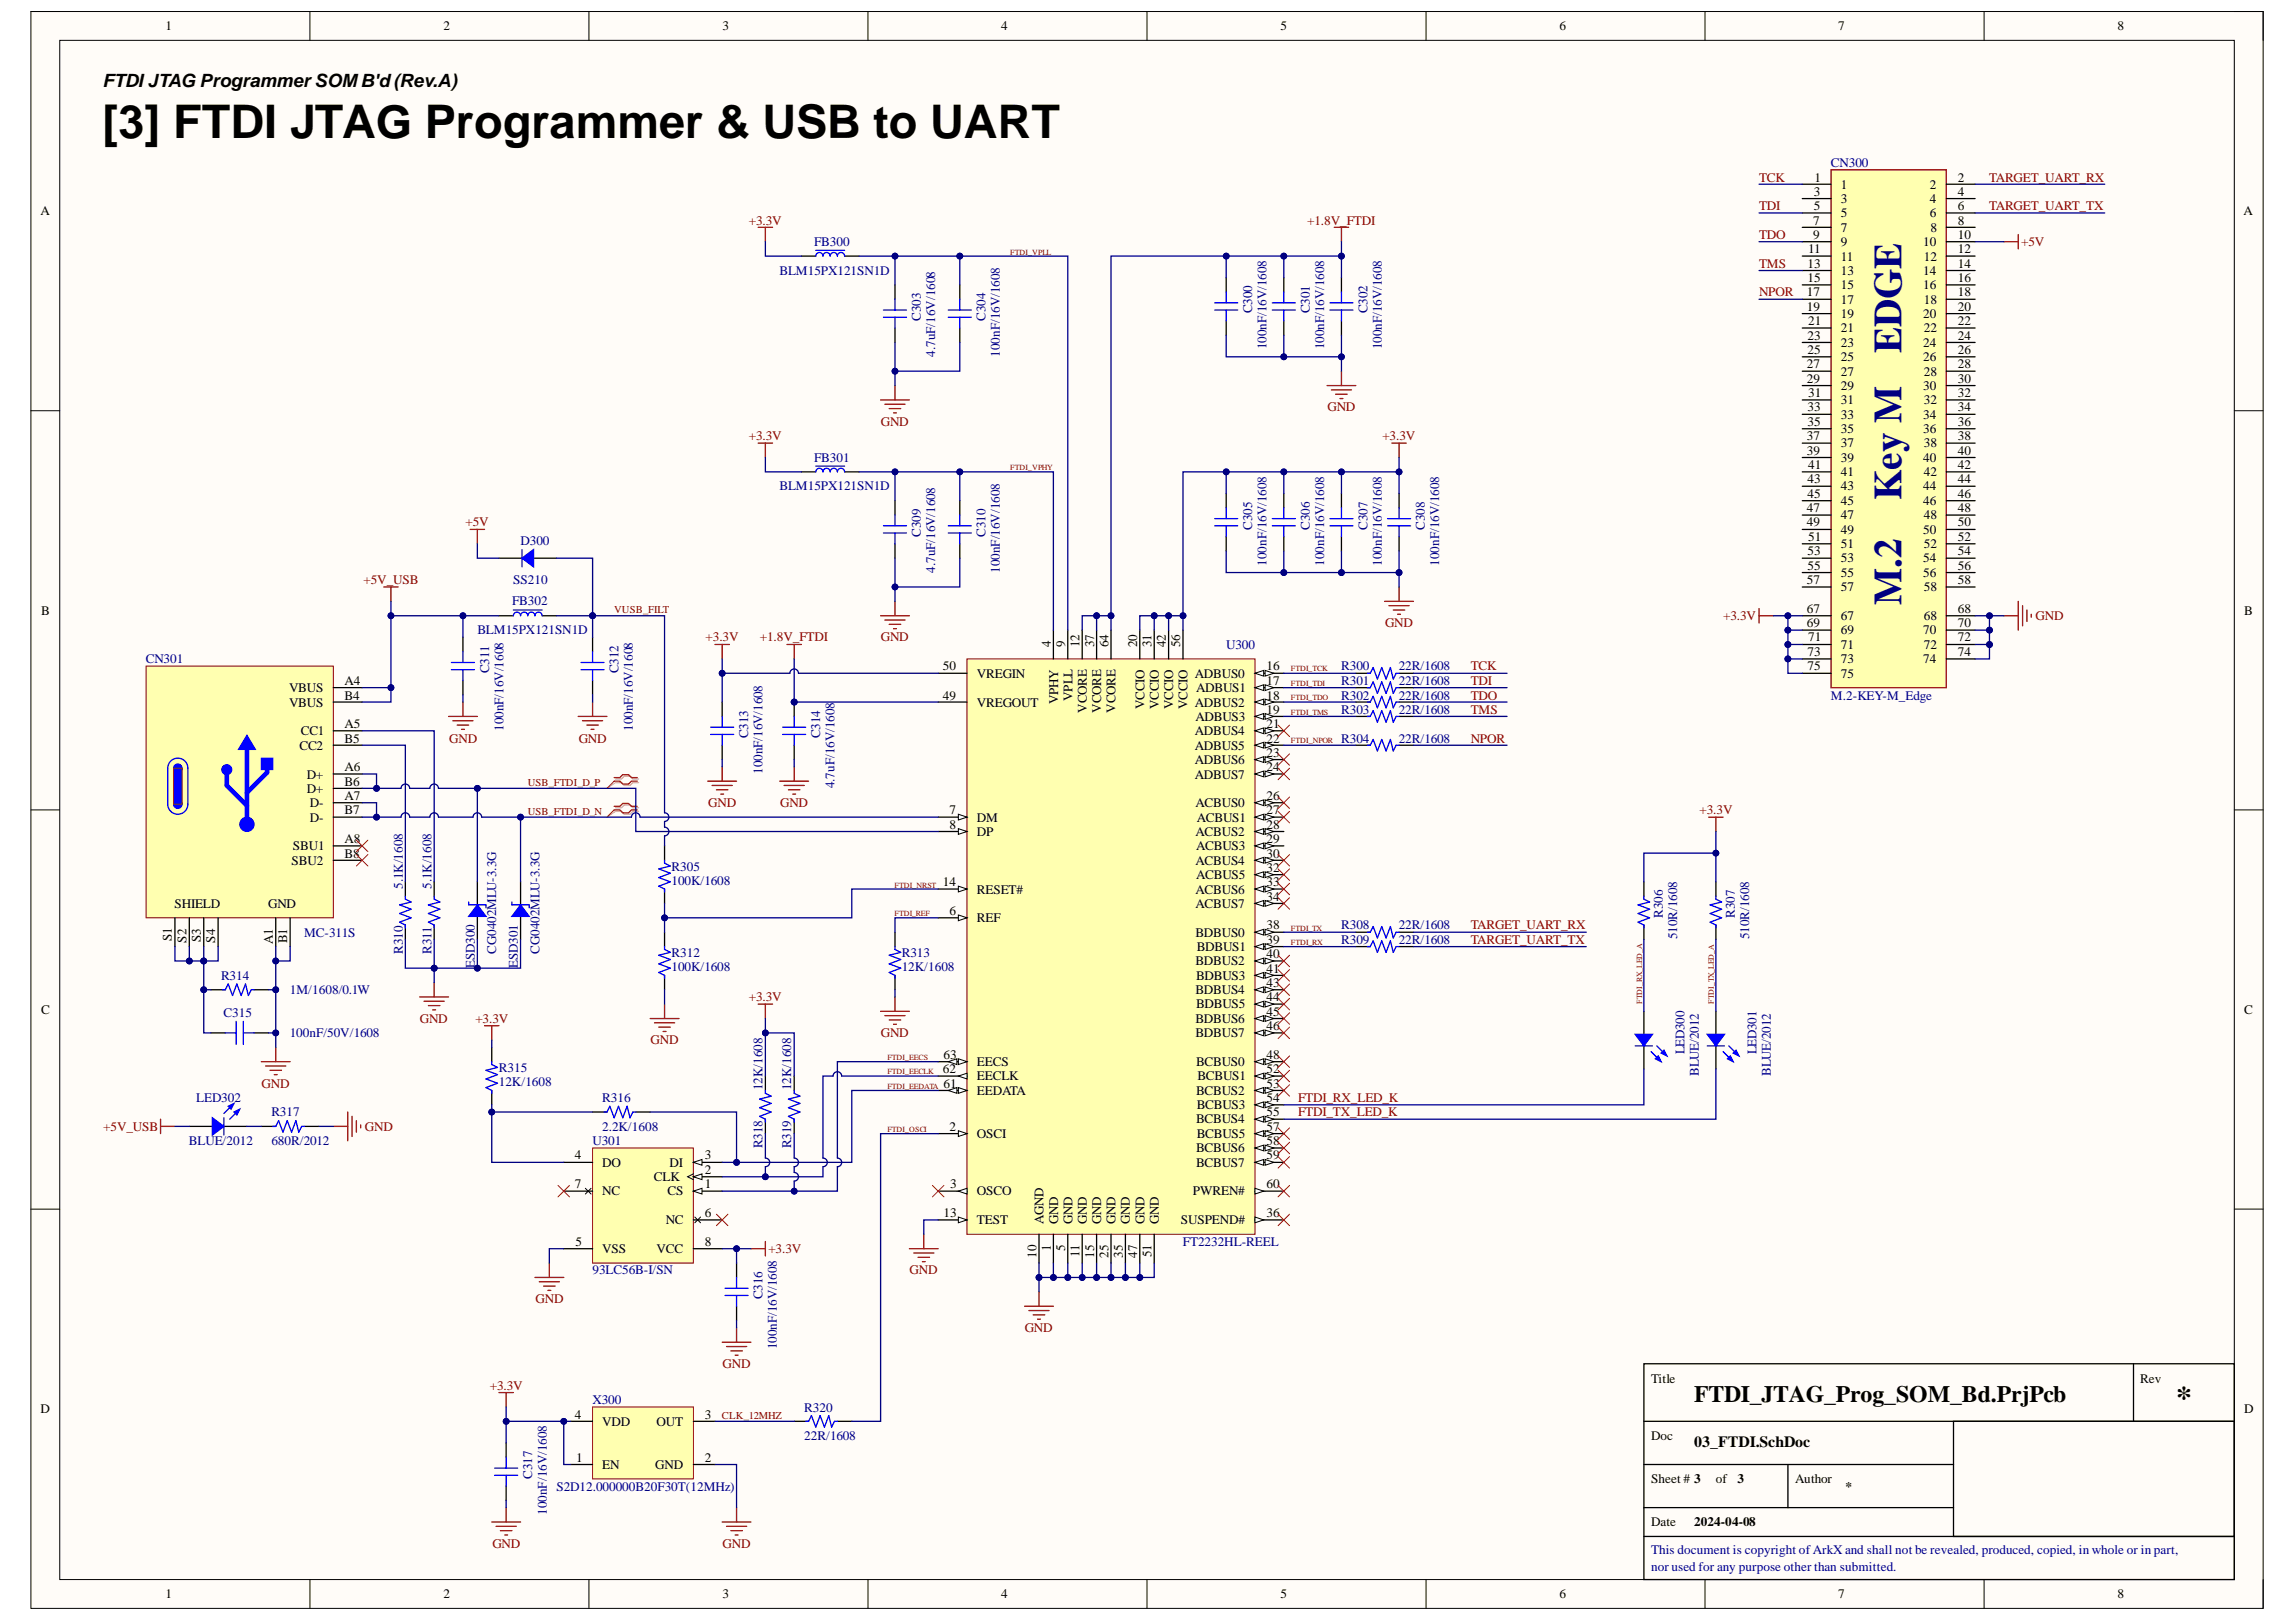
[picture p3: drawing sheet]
<svg xmlns="http://www.w3.org/2000/svg" width="297mm" height="210mm" viewBox="0 0 297 210" stroke-linecap="round" stroke-linejoin="round" font-family="sans-serif">
<defs><g id="words">
<text font-size="6" x="13.3" y="17.9">[3] FTDI JTAG Programmer &amp; USB to UART</text>
<g font-size="5.1" fill="#000080">
<text x="246" y="45.7" transform="rotate(-90 246 45.7)">EDGE</text>
<text x="246" y="64.7" transform="rotate(-90 246 64.7)">Key M</text>
<text x="246" y="78.3" transform="rotate(-90 246 78.3)">M.2</text>
</g>
<text font-size="4.1" x="281.5" y="182.2">*</text>
<text font-size="3" x="219.2" y="181.4">FTDI_JTAG_Prog_SOM_Bd.PrjPcb</text>
<text font-size="2.4" x="13.3" y="11.2">FTDIJTAG ProgrammerSOMB'd(Rev.A)</text>
<text font-size="2" x="219.2" y="187.2">03_FTDI.SchDoc</text>
<g font-size="1.7">
<text x="21.4" y="3.9">1</text>
<text x="57.4" y="3.9">2</text>
<text x="93.5" y="3.9">3</text>
<text x="129.5" y="3.9">4</text>
<text x="165.6" y="3.9">5</text>
<text x="201.8" y="3.9">6</text>
<text x="237.8" y="3.9">7</text>
<text x="273.9" y="3.9">8</text>
<text x="234.8" y="23.5">1</text>
<text x="253.3" y="23.5">2</text>
<text x="5.2" y="27.9">A</text>
<text x="234.6" y="29.1">7</text>
<text x="234.7" y="25.4">3</text>
<text x="234.7" y="27.2">5</text>
<text x="238.1" y="24.4">1</text>
<text x="238.1" y="26.3">3</text>
<text x="238.1" y="28.1">5</text>
<text x="238.1" y="30">7</text>
<text x="249.7" y="24.4">2</text>
<text x="249.7" y="26.3">4</text>
<text x="249.7" y="28.1">6</text>
<text x="249.7" y="30">8</text>
<text x="253.3" y="25.4">4</text>
<text x="253.3" y="27.2">6</text>
<text x="253.3" y="29.1">8</text>
<text x="290.3" y="27.9">A</text>
<text x="233.8" y="34.6">13</text>
<text x="233.9" y="32.8">11</text>
<text x="234.6" y="30.9">9</text>
<text x="238.1" y="31.9">9</text>
<text x="238.1" y="33.7">11</text>
<text x="238.1" y="35.6">13</text>
<text x="248.8" y="31.9">10</text>
<text x="248.8" y="35.6">14</text>
<text x="248.9" y="33.7">12</text>
<text x="253.3" y="30.9">10</text>
<text x="253.3" y="32.8">12</text>
<text x="253.3" y="34.6">14</text>
<text x="233.7" y="38.4">17</text>
<text x="233.7" y="40.2">19</text>
<text x="233.8" y="36.5">15</text>
<text x="238.1" y="37.4">15</text>
<text x="238.1" y="39.3">17</text>
<text x="238.1" y="41.2">19</text>
<text x="248.8" y="37.4">16</text>
<text x="248.8" y="41.2">20</text>
<text x="248.9" y="39.3">18</text>
<text x="253.3" y="36.5">16</text>
<text x="253.3" y="38.4">18</text>
<text x="253.3" y="40.2">20</text>
<text x="233.7" y="47.7">27</text>
<text x="233.8" y="43.9">23</text>
<text x="233.8" y="45.8">25</text>
<text x="233.9" y="42.1">21</text>
<text x="238.1" y="43">21</text>
<text x="238.1" y="44.9">23</text>
<text x="238.1" y="46.7">25</text>
<text x="248.8" y="44.9">24</text>
<text x="248.8" y="46.7">26</text>
<text x="248.9" y="43">22</text>
<text x="253.3" y="42.1">22</text>
<text x="253.3" y="43.9">24</text>
<text x="253.3" y="45.8">26</text>
<text x="253.3" y="47.7">28</text>
<text x="233.7" y="49.5">29</text>
<text x="233.8" y="53.2">33</text>
<text x="233.9" y="51.4">31</text>
<text x="238.1" y="48.6">27</text>
<text x="238.1" y="50.5">29</text>
<text x="238.1" y="52.3">31</text>
<text x="248.8" y="50.5">30</text>
<text x="248.9" y="48.6">28</text>
<text x="248.9" y="52.3">32</text>
<text x="253.3" y="49.5">30</text>
<text x="253.3" y="51.4">32</text>
<text x="253.3" y="53.2">34</text>
<text x="233.7" y="57">37</text>
<text x="233.7" y="58.8">39</text>
<text x="233.8" y="55.1">35</text>
<text x="238.1" y="54.2">33</text>
<text x="238.1" y="56">35</text>
<text x="238.1" y="57.9">37</text>
<text x="238.1" y="59.8">39</text>
<text x="248.8" y="54.2">34</text>
<text x="248.8" y="56">36</text>
<text x="248.8" y="59.8">40</text>
<text x="248.9" y="57.9">38</text>
<text x="253.3" y="55.1">36</text>
<text x="253.3" y="57">38</text>
<text x="253.3" y="58.8">40</text>
<text x="233.8" y="62.5">43</text>
<text x="233.8" y="64.4">45</text>
<text x="233.9" y="60.7">41</text>
<text x="238.1" y="61.6">41</text>
<text x="238.1" y="63.5">43</text>
<text x="238.1" y="65.3">45</text>
<text x="248.8" y="63.5">44</text>
<text x="248.8" y="65.3">46</text>
<text x="248.9" y="61.6">42</text>
<text x="253.3" y="60.7">42</text>
<text x="253.3" y="62.5">44</text>
<text x="253.3" y="64.4">46</text>
<text x="233.7" y="66.3">47</text>
<text x="233.7" y="68.1">49</text>
<text x="233.8" y="71.8">53</text>
<text x="233.9" y="70">51</text>
<text x="238.1" y="67.2">47</text>
<text x="238.1" y="69.1">49</text>
<text x="238.1" y="70.9">51</text>
<text x="248.8" y="69.1">50</text>
<text x="248.9" y="67.2">48</text>
<text x="248.9" y="70.9">52</text>
<text x="253.3" y="66.3">48</text>
<text x="253.3" y="68.1">50</text>
<text x="253.3" y="70">52</text>
<text x="253.3" y="71.8">54</text>
<text x="233.7" y="75.6">57</text>
<text x="233.8" y="73.7">55</text>
<text x="238.1" y="72.8">53</text>
<text x="238.1" y="74.6">55</text>
<text x="238.1" y="76.5">57</text>
<text x="248.8" y="72.8">54</text>
<text x="248.8" y="74.6">56</text>
<text x="248.9" y="76.5">58</text>
<text x="253.3" y="73.7">56</text>
<text x="253.3" y="75.6">58</text>
<text x="5.3" y="79.5">B</text>
<text x="136" y="83.8" transform="rotate(-90 136 83.8)">4</text>
<text x="137.8" y="83.8" transform="rotate(-90 137.8 83.8)">9</text>
<text x="139.7" y="83.8" transform="rotate(-90 139.7 83.8)">12</text>
<text x="141.5" y="83.8" transform="rotate(-90 141.5 83.8)">37</text>
<text x="143.4" y="83.8" transform="rotate(-90 143.4 83.8)">64</text>
<text x="147.1" y="83.8" transform="rotate(-90 147.1 83.8)">20</text>
<text x="149" y="83.8" transform="rotate(-90 149 83.8)">31</text>
<text x="150.8" y="83.8" transform="rotate(-90 150.8 83.8)">42</text>
<text x="152.7" y="83.8" transform="rotate(-90 152.7 83.8)">56</text>
<text x="233.7" y="79.3">67</text>
<text x="233.7" y="81.1">69</text>
<text x="233.9" y="83">71</text>
<text x="238.1" y="80.2">67</text>
<text x="238.1" y="82.1">69</text>
<text x="238.1" y="83.9">71</text>
<text x="248.8" y="82.1">70</text>
<text x="248.9" y="80.2">68</text>
<text x="248.9" y="83.9">72</text>
<text x="253.3" y="79.3">68</text>
<text x="253.3" y="81.1">70</text>
<text x="253.3" y="83">72</text>
<text x="290.3" y="79.5">B</text>
<text x="37.4" y="89.6">VBUS</text>
<text x="44.6" y="88.7">A4</text>
<text x="122" y="86.7">50</text>
<text x="126.4" y="87.7">VREGIN</text>
<text x="154.6" y="87.7">ADBUS0</text>
<text x="154.7" y="89.6">ADBUS1</text>
<text x="163.9" y="86.7">16</text>
<text x="163.9" y="88.7">17</text>
<text x="233.8" y="84.9">73</text>
<text x="233.8" y="86.7">75</text>
<text x="238.1" y="85.8">73</text>
<text x="238.1" y="87.7">75</text>
<text x="248.8" y="85.8">74</text>
<text x="253.3" y="84.9">74</text>
<text x="37.4" y="91.5">VBUS</text>
<text x="38.9" y="95.2">CC1</text>
<text x="44.6" y="94.2">A5</text>
<text x="44.6" y="90.5">B4</text>
<text x="122" y="90.5">49</text>
<text x="126.4" y="91.5">VREGOUT</text>
<text x="136.9" y="91.1" transform="rotate(-90 136.9 91.1)">VPHY</text>
<text x="138.7" y="90.7" transform="rotate(-90 138.7 90.7)">VPLL</text>
<text x="140.6" y="92.2" transform="rotate(-90 140.6 92.2)">VCORE</text>
<text x="142.5" y="92.2" transform="rotate(-90 142.5 92.2)">VCORE</text>
<text x="144.3" y="92.2" transform="rotate(-90 144.3 92.2)">VCORE</text>
<text x="148" y="91.7" transform="rotate(-90 148 91.7)">VCCIO</text>
<text x="149.9" y="91.7" transform="rotate(-90 149.9 91.7)">VCCIO</text>
<text x="151.8" y="91.7" transform="rotate(-90 151.8 91.7)">VCCIO</text>
<text x="153.6" y="91.7" transform="rotate(-90 153.6 91.7)">VCCIO</text>
<text x="154.6" y="91.5">ADBUS2</text>
<text x="154.6" y="95.2">ADBUS4</text>
<text x="154.6" y="93.3">ADBUS3</text>
<text x="163.9" y="90.5">18</text>
<text x="163.9" y="92.4">19</text>
<text x="163.9" y="94.2">21</text>
<text x="38.7" y="97">CC2</text>
<text x="39.7" y="100.8">D+</text>
<text x="44.6" y="96.1">B5</text>
<text x="44.6" y="99.8">A6</text>
<text x="44.6" y="101.7">B6</text>
<text x="154.6" y="97">ADBUS5</text>
<text x="154.6" y="98.9">ADBUS6</text>
<text x="154.6" y="100.8">ADBUS7</text>
<text x="163.9" y="96.1">22</text>
<text x="163.9" y="98">23</text>
<text x="163.9" y="99.8">24</text>
<text x="39.7" y="102.6">D+</text>
<text x="40.1" y="104.5">D-</text>
<text x="40.1" y="106.3">D-</text>
<text x="44.6" y="103.5">A7</text>
<text x="44.6" y="105.4">B7</text>
<text x="122.8" y="105.4">7</text>
<text x="122.8" y="107.3">8</text>
<text x="126.4" y="106.3">DM</text>
<text x="154.6" y="104.5">ACBUS0</text>
<text x="154.8" y="106.3">ACBUS1</text>
<text x="163.9" y="103.5">26</text>
<text x="163.9" y="105.4">27</text>
<text x="163.9" y="107.3">28</text>
<text x="37.7" y="111.9">SBU2</text>
<text x="37.9" y="110.1">SBU1</text>
<text x="44.6" y="109.1">A8</text>
<text x="44.6" y="111">B8</text>
<text x="126.4" y="108.2">DP</text>
<text x="154.6" y="108.2">ACBUS2</text>
<text x="154.6" y="111.9">ACBUS4</text>
<text x="154.7" y="110.1">ACBUS3</text>
<text x="154.7" y="113.8">ACBUS5</text>
<text x="163.9" y="109.1">29</text>
<text x="163.9" y="111">30</text>
<text x="163.9" y="112.8">32</text>
<text x="22.6" y="117.5">SHIELD</text>
<text x="34.7" y="117.5">GND</text>
<text x="122" y="114.7">14</text>
<text x="122.8" y="118.4">6</text>
<text x="126.4" y="115.6">RESET#</text>
<text x="126.4" y="119.4">REF</text>
<text x="154.6" y="115.6">ACBUS6</text>
<text x="154.6" y="117.5">ACBUS7</text>
<text x="163.9" y="114.7">33</text>
<text x="163.9" y="116.6">34</text>
<text x="22.2" y="121.8" transform="rotate(-90 22.2 121.8)">S1</text>
<text x="24.1" y="122" transform="rotate(-90 24.1 122)">S2</text>
<text x="26" y="121.9" transform="rotate(-90 26 121.9)">S3</text>
<text x="27.8" y="122" transform="rotate(-90 27.8 122)">S4</text>
<text x="35.3" y="122.1" transform="rotate(-90 35.3 122.1)">A1</text>
<text x="37.1" y="122.1" transform="rotate(-90 37.1 122.1)">B1</text>
<text x="154.6" y="121.2">BDBUS0</text>
<text x="154.6" y="124.9">BDBUS2</text>
<text x="154.8" y="123.1">BDBUS1</text>
<text x="163.9" y="120.3">38</text>
<text x="163.9" y="122.1">39</text>
<text x="163.9" y="124">40</text>
<text x="163.9" y="125.9">41</text>
<text x="5.3" y="131.2">C</text>
<text x="154.6" y="128.6">BDBUS4</text>
<text x="154.7" y="126.8">BDBUS3</text>
<text x="154.7" y="130.5">BDBUS5</text>
<text x="163.9" y="127.7">43</text>
<text x="163.9" y="129.6">44</text>
<text x="163.9" y="131.4">45</text>
<text x="290.3" y="131.2">C</text>
<text x="122.1" y="137">63</text>
<text x="126.4" y="137.9">EECS</text>
<text x="154.6" y="132.4">BDBUS6</text>
<text x="154.6" y="134.2">BDBUS7</text>
<text x="154.7" y="137.9">BCBUS0</text>
<text x="163.9" y="133.3">46</text>
<text x="163.9" y="137">48</text>
<text x="122" y="138.9">62</text>
<text x="122.1" y="140.7">61</text>
<text x="126.4" y="139.8">EECLK</text>
<text x="126.4" y="141.7">EEDATA</text>
<text x="154.7" y="141.7">BCBUS2</text>
<text x="154.8" y="143.5">BCBUS3</text>
<text x="154.9" y="139.8">BCBUS1</text>
<text x="163.9" y="138.9">52</text>
<text x="163.9" y="140.7">53</text>
<text x="163.9" y="142.6">54</text>
<text x="122.8" y="146.3">2</text>
<text x="126.4" y="147.2">OSCI</text>
<text x="154.7" y="145.4">BCBUS4</text>
<text x="154.7" y="149.1">BCBUS6</text>
<text x="154.8" y="147.2">BCBUS5</text>
<text x="163.9" y="144.5">55</text>
<text x="163.9" y="146.3">57</text>
<text x="163.9" y="148.2">58</text>
<text x="74.4" y="150">4</text>
<text x="74.4" y="153.8">7</text>
<text x="77.9" y="151">DO</text>
<text x="77.9" y="154.7">NC</text>
<text x="84.6" y="152.8">CLK</text>
<text x="86.4" y="154.7">CS</text>
<text x="86.6" y="151">DI</text>
<text x="91.2" y="153.8">1</text>
<text x="91.2" y="151.9">2</text>
<text x="91.2" y="150">3</text>
<text x="122.9" y="153.8">3</text>
<text x="126.4" y="154.7">OSCO</text>
<text x="154.3" y="154.7">PWREN#</text>
<text x="154.7" y="151">BCBUS7</text>
<text x="163.9" y="150">59</text>
<text x="163.9" y="153.8">60</text>
<text x="74.4" y="161.2">5</text>
<text x="86.1" y="158.4">NC</text>
<text x="91.2" y="157.5">6</text>
<text x="91.2" y="161.2">8</text>
<text x="122.1" y="157.5">13</text>
<text x="126.4" y="158.4">TEST</text>
<text x="135" y="158.4" transform="rotate(-90 135 158.4)">AGND</text>
<text x="136" y="161.9" transform="rotate(-90 136 161.9)">1</text>
<text x="136.9" y="158.4" transform="rotate(-90 136.9 158.4)">GND</text>
<text x="137.8" y="162" transform="rotate(-90 137.8 162)">5</text>
<text x="138.7" y="158.4" transform="rotate(-90 138.7 158.4)">GND</text>
<text x="140.6" y="158.4" transform="rotate(-90 140.6 158.4)">GND</text>
<text x="142.5" y="158.4" transform="rotate(-90 142.5 158.4)">GND</text>
<text x="144.3" y="158.4" transform="rotate(-90 144.3 158.4)">GND</text>
<text x="146.2" y="158.4" transform="rotate(-90 146.2 158.4)">GND</text>
<text x="148" y="158.4" transform="rotate(-90 148 158.4)">GND</text>
<text x="149.9" y="158.4" transform="rotate(-90 149.9 158.4)">GND</text>
<text x="152.8" y="158.4">SUSPEND#</text>
<text x="163.9" y="157.5">36</text>
<text x="77.9" y="162.1">VSS</text>
<text x="84.9" y="162.1">VCC</text>
<text x="134.1" y="162.8" transform="rotate(-90 134.1 162.8)">10</text>
<text x="139.7" y="162.7" transform="rotate(-90 139.7 162.7)">11</text>
<text x="141.5" y="162.8" transform="rotate(-90 141.5 162.8)">15</text>
<text x="143.4" y="162.8" transform="rotate(-90 143.4 162.8)">25</text>
<text x="145.3" y="162.8" transform="rotate(-90 145.3 162.8)">35</text>
<text x="147.1" y="162.8" transform="rotate(-90 147.1 162.8)">47</text>
<text x="149" y="162.7" transform="rotate(-90 149 162.7)">51</text>
<text x="213.6" y="178.9">Title</text>
<text x="276.9" y="178.9">Rev</text>
<text x="5.2" y="182.8">D</text>
<text x="74.4" y="183.6">4</text>
<text x="77.9" y="184.5">VDD</text>
<text x="84.9" y="184.5">OUT</text>
<text x="91.2" y="183.6">3</text>
<text x="290.3" y="182.8">D</text>
<text x="74.5" y="189.2">1</text>
<text x="77.9" y="190.1">EN</text>
<text x="84.8" y="190.1">GND</text>
<text x="91.2" y="189.2">2</text>
<text x="213.6" y="186.4">Doc</text>
<text x="213.6" y="192">Sheet # 3</text>
<text x="222" y="192">of</text>
<text x="224.8" y="192">3</text>
<text x="232.2" y="192">Author</text>
<text x="213.6" y="197.5">Date</text>
<text x="219.2" y="197.5">2024-04-08</text>
<text x="238.7" y="192.9">*</text>
<text x="21.4" y="206.8">1</text>
<text x="57.4" y="206.8">2</text>
<text x="93.5" y="206.8">3</text>
<text x="129.5" y="206.8">4</text>
<text x="165.6" y="206.8">5</text>
<text x="201.8" y="206.8">6</text>
<text x="237.8" y="206.8">7</text>
<text x="273.9" y="206.8">8</text>
</g>
<g font-size="1.7" fill="#800000">
<text x="227.6" y="23.5">TCK</text>
<text x="257.4" y="23.5">TARGET_UART_RX</text>
<text x="96.9" y="29.1">+3.3V</text>
<text x="169.1" y="29.1">+1.8V_FTDI</text>
<text x="227.6" y="27.2">TDI</text>
<text x="257.4" y="27.2">TARGET_UART_TX</text>
<text x="227.6" y="30.9">TDO</text>
<text x="227.6" y="34.6">TMS</text>
<text x="261.5" y="31.9">+5V</text>
<text x="227.6" y="38.4">NPOR</text>
<text x="171.7" y="53.2">GND</text>
<text x="96.9" y="57">+3.3V</text>
<text x="114" y="55.1">GND</text>
<text x="178.8" y="57">+3.3V</text>
<text x="60.2" y="68.1">+5V</text>
<text x="47" y="75.6">+5V_USB</text>
<text x="91.3" y="83">+3.3V</text>
<text x="98.3" y="83">+1.8V_FTDI</text>
<text x="114" y="83">GND</text>
<text x="179.2" y="81.1">GND</text>
<text x="222.9" y="80.2">+3.3V</text>
<text x="263.4" y="80.2">GND</text>
<text x="190.3" y="86.7">TCK</text>
<text x="190.3" y="88.7">TDI</text>
<text x="190.3" y="90.5">TDO</text>
<text x="190.3" y="92.4">TMS</text>
<text x="58.1" y="96.1">GND</text>
<text x="74.9" y="96.1">GND</text>
<text x="190.3" y="96.1">NPOR</text>
<text x="91.6" y="104.5">GND</text>
<text x="100.9" y="104.5">GND</text>
<text x="219.9" y="105.4">+3.3V</text>
<text x="190.3" y="120.3">TARGET_UART_RX</text>
<text x="190.3" y="122.1">TARGET_UART_TX</text>
<text x="96.9" y="129.6">+3.3V</text>
<text x="54.3" y="132.4">GND</text>
<text x="61.5" y="132.4">+3.3V</text>
<text x="84.2" y="135.2">GND</text>
<text x="114" y="134.2">GND</text>
<text x="33.8" y="140.7">GND</text>
<text x="167.9" y="142.6">FTDI_RX_LED_K</text>
<text x="13.4" y="146.3">+5V_USB</text>
<text x="47.2" y="146.3">GND</text>
<text x="167.9" y="144.5">FTDI_TX_LED_K</text>
<text x="99.4" y="162.1">+3.3V</text>
<text x="117.7" y="164.9">GND</text>
<text x="69.3" y="168.6">GND</text>
<text x="132.6" y="172.4">GND</text>
<text x="63.4" y="179.9">+3.3V</text>
<text x="93.5" y="177.1">GND</text>
<text x="63.7" y="200.3">GND</text>
<text x="93.5" y="200.3">GND</text>
</g>
<g font-size="1.7" fill="#000080">
<text x="236.9" y="21.6">CN300</text>
<text x="100.8" y="35.6">BLM15PX121SN1D</text>
<text x="105.3" y="31.9">FB300</text>
<text x="119.1" y="41.5" transform="rotate(-90 119.1 41.5)">C303</text>
<text x="127.5" y="41.5" transform="rotate(-90 127.5 41.5)">C304</text>
<text x="162" y="40.6" transform="rotate(-90 162 40.6)">C300</text>
<text x="169.5" y="40.6" transform="rotate(-90 169.5 40.6)">C301</text>
<text x="176.9" y="40.6" transform="rotate(-90 176.9 40.6)">C302</text>
<text x="121" y="46.1" transform="rotate(-90 121 46.1)">4.7uF/16V/1608</text>
<text x="129.4" y="46.1" transform="rotate(-90 129.4 46.1)">100nF/16V/1608</text>
<text x="163.9" y="45.2" transform="rotate(-90 163.9 45.2)">100nF/16V/1608</text>
<text x="171.3" y="45.2" transform="rotate(-90 171.3 45.2)">100nF/16V/1608</text>
<text x="178.8" y="45.2" transform="rotate(-90 178.8 45.2)">100nF/16V/1608</text>
<text x="105.3" y="59.8">FB301</text>
<text x="100.8" y="63.5">BLM15PX121SN1D</text>
<text x="67.3" y="70.6">D300</text>
<text x="119.1" y="69.5" transform="rotate(-90 119.1 69.5)">C309</text>
<text x="127.5" y="69.5" transform="rotate(-90 127.5 69.5)">C310</text>
<text x="162" y="68.5" transform="rotate(-90 162 68.5)">C305</text>
<text x="169.5" y="68.5" transform="rotate(-90 169.5 68.5)">C306</text>
<text x="176.9" y="68.5" transform="rotate(-90 176.9 68.5)">C307</text>
<text x="184.3" y="68.5" transform="rotate(-90 184.3 68.5)">C308</text>
<text x="66.4" y="75.6">SS210</text>
<text x="121" y="74.1" transform="rotate(-90 121 74.1)">4.7uF/16V/1608</text>
<text x="129.4" y="74.1" transform="rotate(-90 129.4 74.1)">100nF/16V/1608</text>
<text x="163.9" y="73.2" transform="rotate(-90 163.9 73.2)">100nF/16V/1608</text>
<text x="171.3" y="73.2" transform="rotate(-90 171.3 73.2)">100nF/16V/1608</text>
<text x="178.8" y="73.2" transform="rotate(-90 178.8 73.2)">100nF/16V/1608</text>
<text x="186.2" y="73.2" transform="rotate(-90 186.2 73.2)">100nF/16V/1608</text>
<text x="61.8" y="82.1">BLM15PX121SN1D</text>
<text x="66.2" y="78.4">FB302</text>
<text x="158.6" y="83.9">U300</text>
<text x="18.9" y="85.8">CN301</text>
<text x="63.3" y="87.1" transform="rotate(-90 63.3 87.1)">C311</text>
<text x="80" y="87.1" transform="rotate(-90 80 87.1)">C312</text>
<text x="173.5" y="86.7">R300</text>
<text x="173.5" y="88.7">R301</text>
<text x="181" y="86.7">22R/1608</text>
<text x="181" y="88.7">22R/1608</text>
<text x="65.1" y="94.6" transform="rotate(-90 65.1 94.6)">100nF/16V/1608</text>
<text x="81.9" y="94.6" transform="rotate(-90 81.9 94.6)">100nF/16V/1608</text>
<text x="96.8" y="95.5" transform="rotate(-90 96.8 95.5)">C313</text>
<text x="106.1" y="95.5" transform="rotate(-90 106.1 95.5)">C314</text>
<text x="173.5" y="90.5">R302</text>
<text x="173.5" y="92.4">R303</text>
<text x="181" y="90.5">22R/1608</text>
<text x="181" y="92.4">22R/1608</text>
<text x="236.9" y="90.5">M.2-KEY-M_Edge</text>
<text x="98.6" y="100.2" transform="rotate(-90 98.6 100.2)">100nF/16V/1608</text>
<text x="173.5" y="96.1">R304</text>
<text x="181" y="96.1">22R/1608</text>
<text x="107.9" y="102" transform="rotate(-90 107.9 102)">4.7uF/16V/1608</text>
<text x="86.9" y="112.7">R305</text>
<text x="52.1" y="115" transform="rotate(-90 52.1 115)">5.1K/1608</text>
<text x="55.8" y="115" transform="rotate(-90 55.8 115)">5.1K/1608</text>
<text x="86.9" y="114.5">100K/1608</text>
<text x="215.1" y="118.8" transform="rotate(-90 215.1 118.8)">R306</text>
<text x="224.4" y="118.8" transform="rotate(-90 224.4 118.8)">R307</text>
<text x="39.3" y="121.2">MC-311S</text>
<text x="52.1" y="123.4" transform="rotate(-90 52.1 123.4)">R310</text>
<text x="55.8" y="123.4" transform="rotate(-90 55.8 123.4)">R311</text>
<text x="61.4" y="125.3" transform="rotate(-90 61.4 125.3)">ESD300</text>
<text x="64.2" y="123.4" transform="rotate(-90 64.2 123.4)">CG0402MLU-3.3G</text>
<text x="67" y="125.3" transform="rotate(-90 67 125.3)">ESD301</text>
<text x="69.8" y="123.4" transform="rotate(-90 69.8 123.4)">CG0402MLU-3.3G</text>
<text x="86.9" y="123.8">R312</text>
<text x="86.9" y="125.7">100K/1608</text>
<text x="116.7" y="123.8">R313</text>
<text x="116.7" y="125.7">12K/1608</text>
<text x="173.5" y="120.3">R308</text>
<text x="173.5" y="122.1">R309</text>
<text x="181" y="120.3">22R/1608</text>
<text x="181" y="122.1">22R/1608</text>
<text x="217" y="121.5" transform="rotate(-90 217 121.5)">510R/1608</text>
<text x="226.3" y="121.5" transform="rotate(-90 226.3 121.5)">510R/1608</text>
<text x="28.6" y="126.8">R314</text>
<text x="28.9" y="131.6">C315</text>
<text x="37.5" y="128.6">1M/1608/0.1W</text>
<text x="37.5" y="134.2">100nF/50V/1608</text>
<text x="217.9" y="136.4" transform="rotate(-90 217.9 136.4)">LED300</text>
<text x="227.2" y="136.4" transform="rotate(-90 227.2 136.4)">LED301</text>
<text x="25.4" y="142.6">LED302</text>
<text x="64.5" y="138.7">R315</text>
<text x="64.5" y="140.6">12K/1608</text>
<text x="77.9" y="142.6">R316</text>
<text x="98.6" y="141.1" transform="rotate(-90 98.6 141.1)">12K/1608</text>
<text x="102.4" y="141.1" transform="rotate(-90 102.4 141.1)">12K/1608</text>
<text x="219.8" y="139.2" transform="rotate(-90 219.8 139.2)">BLUE/2012</text>
<text x="229.1" y="139.2" transform="rotate(-90 229.1 139.2)">BLUE/2012</text>
<text x="24.4" y="148.2">BLUE/2012</text>
<text x="35.1" y="144.5">R317</text>
<text x="35.1" y="148.2">680R/2012</text>
<text x="76.6" y="148.2">U301</text>
<text x="77.9" y="146.3">2.2K/1608</text>
<text x="98.6" y="148.6" transform="rotate(-90 98.6 148.6)">R318</text>
<text x="102.4" y="148.6" transform="rotate(-90 102.4 148.6)">R319</text>
<text x="153" y="161.2">FT2232HL-REEL</text>
<text x="76.6" y="164.9">93LC56B-I/SN</text>
<text x="98.6" y="168.1" transform="rotate(-90 98.6 168.1)">C316</text>
<text x="100.5" y="174.6" transform="rotate(-90 100.5 174.6)">100nF/16V/1608</text>
<text x="76.6" y="181.7">X300</text>
<text x="104.1" y="182.7">R320</text>
<text x="68.9" y="191.4" transform="rotate(-90 68.9 191.4)">C317</text>
<text x="104.1" y="186.4">22R/1608</text>
<text x="70.7" y="196" transform="rotate(-90 70.7 196)">100nF/16V/1608</text>
<text x="72" y="192.9">S2D12.000000B20F30T(12MHz)</text>
<text x="213.6" y="201.1">This document is copyright ofArkX and shall not be revealed, produced, copied, in whole or in part,</text>
<text x="213.6" y="203.3">nor used for any purpose other than submitted.</text>
</g>
<g font-size="1.4" fill="#800000">
<text x="79.4" y="79.4">VUSB_FILT</text>
<text x="68.3" y="101.8">USB_FTDI_D_P</text>
<text x="68.3" y="105.5">USB_FTDI_D_N</text>
<text x="93.4" y="183.7">CLK_12MHZ</text>
</g>
<g font-size="1" fill="#800000">
<text x="130.7" y="33">FTDI_VPLL</text>
<text x="130.7" y="60.9">FTDI_VPHY</text>
<text x="167" y="86.9">FTDI_TCK</text>
<text x="167" y="88.7">FTDI_TDI</text>
<text x="167" y="90.6">FTDI_TDO</text>
<text x="167" y="92.5">FTDI_TMS</text>
<text x="167" y="96.2">FTDI_NPOR</text>
<text x="115.7" y="118.6">FTDI_REF</text>
<text x="115.7" y="114.9">FTDI_NRST</text>
<text x="167" y="120.4">FTDI_TX</text>
<text x="167" y="122.3">FTDI_RX</text>
<text x="212.4" y="129.9" transform="rotate(-90 212.4 129.9)">FTDI_RX_LED_A</text>
<text x="221.7" y="129.9" transform="rotate(-90 221.7 129.9)">FTDI_TX_LED_A</text>
<text x="114.8" y="137.2">FTDI_EECS</text>
<text x="114.8" y="139">FTDI_EECLK</text>
<text x="114.8" y="140.9">FTDI_EEDATA</text>
<text x="114.8" y="146.5">FTDI_OSCI</text>
</g>
</g></defs>
<path d="M4 1.5h288.8v206.6h-288.8z" fill-rule="evenodd" fill="#fffcf8"/>
<path d="M4 1.5h288.8v206.6h-288.8z" fill="none" stroke="#000" stroke-width=".13"/>
<path d="M7.7 5.2h281.4v199.2h-281.4z" fill-rule="evenodd" fill="#fffcf8"/>
<g fill="none" stroke="#000" stroke-width=".13">
<path d="M4 1.5h3.7M7.7 5.2h281.4v199.2h-281.4zM40.1 1.5v3.7M76.2 1.5v3.7M112.3 1.5v3.7M148.4 1.5v3.7M184.5 1.5v3.7M220.6 1.5v3.7M256.7 1.5v3.7M289.1 1.5h3.7v3.7M4 53.2h3.7M289.1 53.2h3.7"/>
<path d="M4 104.8h3.7M289.1 104.8h3.7M4 156.5h3.7M289.1 156.5h3.7M40.1 204.4v3.7M76.2 204.4v3.7M112.3 204.4v3.7M148.4 204.4v3.7M184.5 204.4v3.7M220.6 204.4v3.7M256.7 204.4v3.7M292.8 204.4v3.7"/>
</g>
<path d="M212.7 176.5h76.4v27.9h-76.4zM276 176.5v7.4M212.7 183.9h76.4M212.7 198.8h76.4M212.7 189.5h40M212.7 195.1h40M231.3 189.5v5.6M252.7 183.9h36.4v14.9h-36.4z" fill="none" stroke="#000" stroke-width=".17"/>
<path d="M125.1 85.3h37.3v74.4h-37.3z" fill-rule="evenodd" fill="#ffffb0"/>
<path d="M125.1 85.3h37.3v74.4h-37.3z" fill="none" stroke="#800000" stroke-width=".13"/>
<path d="M121.4 87.1h3.7M121.4 90.9h3.7M121.4 105.7h3.7" fill="none" stroke="#000" stroke-width=".17"/>
<path d="M124 105.4l1.1 .3-1.1 .4z" fill="#f8fcff"/>
<path d="M124 105.4l1.1 .3-1.1 .4z" fill="none" stroke="#000" stroke-width=".13"/>
<path d="M121.4 107.6h3.7" fill="none" stroke="#000" stroke-width=".17"/>
<path d="M124 107.2l1.1 .4-1.1 .4z" fill="#f8fcff"/>
<path d="M124 107.2l1.1 .4-1.1 .4z" fill="none" stroke="#000" stroke-width=".13"/>
<path d="M121.4 115h3.7" fill="none" stroke="#000" stroke-width=".17"/>
<path d="M124 114.7l1.1 .3-1.1 .4z" fill="#f8fcff"/>
<path d="M124 114.7l1.1 .3-1.1 .4z" fill="none" stroke="#000" stroke-width=".13"/>
<path d="M121.4 118.8h3.7" fill="none" stroke="#000" stroke-width=".17"/>
<path d="M124 118.4l1.1 .4-1.1 .3z" fill="#f8fcff"/>
<path d="M124 118.4l1.1 .4-1.1 .3z" fill="none" stroke="#000" stroke-width=".13"/>
<path d="M121.4 137.4h3.7" fill="none" stroke="#000" stroke-width=".17"/>
<path d="M124 137l1.1 .4-1.1 .4z" fill="#f8fcff"/>
<path d="M124 137l1.1 .4-1.1 .4z" fill="none" stroke="#000" stroke-width=".13"/>
<path d="M122.7 137.4l1.1-.4v.8z" fill="#f8fcff"/>
<path d="M122.7 137.4l1.1-.4v.8z" fill="none" stroke="#000" stroke-width=".13"/>
<path d="M121.4 139.3h3.7" fill="none" stroke="#000" stroke-width=".17"/>
<path d="M124 139.3l1.1-.4v.7z" fill="#f8fcff"/>
<path d="M124 139.3l1.1-.4v.7z" fill="none" stroke="#000" stroke-width=".13"/>
<path d="M121.4 141.1h3.7" fill="none" stroke="#000" stroke-width=".17"/>
<path d="M124 140.7l1.1 .4-1.1 .4z" fill="#f8fcff"/>
<path d="M124 140.7l1.1 .4-1.1 .4z" fill="none" stroke="#000" stroke-width=".13"/>
<path d="M122.7 141.1l1.1-.4v.8z" fill="#f8fcff"/>
<path d="M122.7 141.1l1.1-.4v.8z" fill="none" stroke="#000" stroke-width=".13"/>
<path d="M121.4 146.7h3.7" fill="none" stroke="#000" stroke-width=".17"/>
<path d="M124 146.3l1.1 .4-1.1 .4z" fill="#f8fcff"/>
<path d="M124 146.3l1.1 .4-1.1 .4z" fill="none" stroke="#000" stroke-width=".13"/>
<path d="M121.4 154.1h3.7" fill="none" stroke="#000" stroke-width=".17"/>
<path d="M124 154.1l1.1-.3v.7z" fill="#f8fcff"/>
<path d="M124 154.1l1.1-.3v.7z" fill="none" stroke="#000" stroke-width=".13"/>
<path d="M121.4 157.9h3.7" fill="none" stroke="#000" stroke-width=".17"/>
<path d="M124 157.5l1.1 .4-1.1 .3z" fill="#f8fcff"/>
<path d="M124 157.5l1.1 .4-1.1 .3z" fill="none" stroke="#000" stroke-width=".13"/>
<path d="M162.4 87.1h3.7M134.4 159.7v3.8M136.3 159.7v3.8M138.1 159.7v3.8M140 159.7v3.8M141.9 159.7v3.8M143.7 159.7v3.8M145.6 159.7v3.8M147.5 159.7v3.8M149.3 159.7v3.8" fill="none" stroke="#000" stroke-width=".17"/>
<path d="M162.4 87.1l1.1-.3v.7z" fill="#f8fcff"/>
<path d="M162.4 87.1l1.1-.3v.7z" fill="none" stroke="#000" stroke-width=".13"/>
<path d="M163.7 86.8l1.1 .3-1.1 .4z" fill="#f8fcff"/>
<path d="M163.7 86.8l1.1 .3-1.1 .4z" fill="none" stroke="#000" stroke-width=".13"/>
<path d="M162.4 89h3.7" fill="none" stroke="#000" stroke-width=".17"/>
<path d="M162.4 89l1.1-.4v.8z" fill="#f8fcff"/>
<path d="M162.4 89l1.1-.4v.8z" fill="none" stroke="#000" stroke-width=".13"/>
<path d="M163.7 88.6l1.1 .4-1.1 .4z" fill="#f8fcff"/>
<path d="M163.7 88.6l1.1 .4-1.1 .4z" fill="none" stroke="#000" stroke-width=".13"/>
<path d="M162.4 90.9h3.7" fill="none" stroke="#000" stroke-width=".17"/>
<path d="M162.4 90.9l1.1-.4v.7z" fill="#f8fcff"/>
<path d="M162.4 90.9l1.1-.4v.7z" fill="none" stroke="#000" stroke-width=".13"/>
<path d="M163.7 90.5l1.1 .4-1.1 .3z" fill="#f8fcff"/>
<path d="M163.7 90.5l1.1 .4-1.1 .3z" fill="none" stroke="#000" stroke-width=".13"/>
<path d="M162.4 92.7h3.7" fill="none" stroke="#000" stroke-width=".17"/>
<path d="M162.4 92.7l1.1-.4v.8z" fill="#f8fcff"/>
<path d="M162.4 92.7l1.1-.4v.8z" fill="none" stroke="#000" stroke-width=".13"/>
<path d="M163.7 92.3l1.1 .4-1.1 .4z" fill="#f8fcff"/>
<path d="M163.7 92.3l1.1 .4-1.1 .4z" fill="none" stroke="#000" stroke-width=".13"/>
<path d="M162.4 94.6h3.7" fill="none" stroke="#000" stroke-width=".17"/>
<path d="M162.4 94.6l1.1-.4v.7z" fill="#f8fcff"/>
<path d="M162.4 94.6l1.1-.4v.7z" fill="none" stroke="#000" stroke-width=".13"/>
<path d="M163.7 94.2l1.1 .4-1.1 .3z" fill="#f8fcff"/>
<path d="M163.7 94.2l1.1 .4-1.1 .3z" fill="none" stroke="#000" stroke-width=".13"/>
<path d="M162.4 96.4h3.7" fill="none" stroke="#000" stroke-width=".17"/>
<path d="M162.4 96.4l1.1-.3v.7z" fill="#f8fcff"/>
<path d="M162.4 96.4l1.1-.3v.7z" fill="none" stroke="#000" stroke-width=".13"/>
<path d="M163.7 96.1l1.1 .3-1.1 .4z" fill="#f8fcff"/>
<path d="M163.7 96.1l1.1 .3-1.1 .4z" fill="none" stroke="#000" stroke-width=".13"/>
<path d="M162.4 98.3h3.7" fill="none" stroke="#000" stroke-width=".17"/>
<path d="M162.4 98.3l1.1-.4v.8z" fill="#f8fcff"/>
<path d="M162.4 98.3l1.1-.4v.8z" fill="none" stroke="#000" stroke-width=".13"/>
<path d="M163.7 97.9l1.1 .4-1.1 .4z" fill="#f8fcff"/>
<path d="M163.7 97.9l1.1 .4-1.1 .4z" fill="none" stroke="#000" stroke-width=".13"/>
<path d="M162.4 100.2h3.7" fill="none" stroke="#000" stroke-width=".17"/>
<path d="M162.4 100.2l1.1-.4v.7z" fill="#f8fcff"/>
<path d="M162.4 100.2l1.1-.4v.7z" fill="none" stroke="#000" stroke-width=".13"/>
<path d="M163.7 99.8l1.1 .4-1.1 .3z" fill="#f8fcff"/>
<path d="M163.7 99.8l1.1 .4-1.1 .3z" fill="none" stroke="#000" stroke-width=".13"/>
<path d="M162.4 103.9h3.7" fill="none" stroke="#000" stroke-width=".17"/>
<path d="M162.4 103.9l1.1-.4v.8z" fill="#f8fcff"/>
<path d="M162.4 103.9l1.1-.4v.8z" fill="none" stroke="#000" stroke-width=".13"/>
<path d="M163.7 103.5l1.1 .4-1.1 .4z" fill="#f8fcff"/>
<path d="M163.7 103.5l1.1 .4-1.1 .4z" fill="none" stroke="#000" stroke-width=".13"/>
<path d="M162.4 105.7h3.7" fill="none" stroke="#000" stroke-width=".17"/>
<path d="M162.4 105.7l1.1-.3v.7z" fill="#f8fcff"/>
<path d="M162.4 105.7l1.1-.3v.7z" fill="none" stroke="#000" stroke-width=".13"/>
<path d="M163.7 105.4l1.1 .3-1.1 .4z" fill="#f8fcff"/>
<path d="M163.7 105.4l1.1 .3-1.1 .4z" fill="none" stroke="#000" stroke-width=".13"/>
<path d="M162.4 107.6h3.7" fill="none" stroke="#000" stroke-width=".17"/>
<path d="M162.4 107.6l1.1-.4v.8z" fill="#f8fcff"/>
<path d="M162.4 107.6l1.1-.4v.8z" fill="none" stroke="#000" stroke-width=".13"/>
<path d="M163.7 107.2l1.1 .4-1.1 .4z" fill="#f8fcff"/>
<path d="M163.7 107.2l1.1 .4-1.1 .4z" fill="none" stroke="#000" stroke-width=".13"/>
<path d="M162.4 109.5h3.7" fill="none" stroke="#000" stroke-width=".17"/>
<path d="M162.4 109.5l1.1-.4v.7z" fill="#f8fcff"/>
<path d="M162.4 109.5l1.1-.4v.7z" fill="none" stroke="#000" stroke-width=".13"/>
<path d="M163.7 109.1l1.1 .4-1.1 .3z" fill="#f8fcff"/>
<path d="M163.7 109.1l1.1 .4-1.1 .3z" fill="none" stroke="#000" stroke-width=".13"/>
<path d="M162.4 111.3h3.7" fill="none" stroke="#000" stroke-width=".17"/>
<path d="M162.4 111.3l1.1-.3v.7z" fill="#f8fcff"/>
<path d="M162.4 111.3l1.1-.3v.7z" fill="none" stroke="#000" stroke-width=".13"/>
<path d="M163.7 111l1.1 .3-1.1 .4z" fill="#f8fcff"/>
<path d="M163.7 111l1.1 .3-1.1 .4z" fill="none" stroke="#000" stroke-width=".13"/>
<path d="M162.4 113.2h3.7" fill="none" stroke="#000" stroke-width=".17"/>
<path d="M162.4 113.2l1.1-.4v.8z" fill="#f8fcff"/>
<path d="M162.4 113.2l1.1-.4v.8z" fill="none" stroke="#000" stroke-width=".13"/>
<path d="M163.7 112.8l1.1 .4-1.1 .4z" fill="#f8fcff"/>
<path d="M163.7 112.8l1.1 .4-1.1 .4z" fill="none" stroke="#000" stroke-width=".13"/>
<path d="M162.4 115h3.7" fill="none" stroke="#000" stroke-width=".17"/>
<path d="M162.4 115l1.1-.3v.7z" fill="#f8fcff"/>
<path d="M162.4 115l1.1-.3v.7z" fill="none" stroke="#000" stroke-width=".13"/>
<path d="M163.7 114.7l1.1 .3-1.1 .4z" fill="#f8fcff"/>
<path d="M163.7 114.7l1.1 .3-1.1 .4z" fill="none" stroke="#000" stroke-width=".13"/>
<path d="M162.4 116.9h3.7" fill="none" stroke="#000" stroke-width=".17"/>
<path d="M162.4 116.9l1.1-.4v.8z" fill="#f8fcff"/>
<path d="M162.4 116.9l1.1-.4v.8z" fill="none" stroke="#000" stroke-width=".13"/>
<path d="M163.7 116.5l1.1 .4-1.1 .4z" fill="#f8fcff"/>
<path d="M163.7 116.5l1.1 .4-1.1 .4z" fill="none" stroke="#000" stroke-width=".13"/>
<path d="M162.4 120.6h3.7" fill="none" stroke="#000" stroke-width=".17"/>
<path d="M162.4 120.6l1.1-.3v.7z" fill="#f8fcff"/>
<path d="M162.4 120.6l1.1-.3v.7z" fill="none" stroke="#000" stroke-width=".13"/>
<path d="M163.7 120.3l1.1 .3-1.1 .4z" fill="#f8fcff"/>
<path d="M163.7 120.3l1.1 .3-1.1 .4z" fill="none" stroke="#000" stroke-width=".13"/>
<path d="M162.4 122.5h3.7" fill="none" stroke="#000" stroke-width=".17"/>
<path d="M162.4 122.5l1.1-.4v.8z" fill="#f8fcff"/>
<path d="M162.4 122.5l1.1-.4v.8z" fill="none" stroke="#000" stroke-width=".13"/>
<path d="M163.7 122.1l1.1 .4-1.1 .4z" fill="#f8fcff"/>
<path d="M163.7 122.1l1.1 .4-1.1 .4z" fill="none" stroke="#000" stroke-width=".13"/>
<path d="M162.4 124.4h3.7" fill="none" stroke="#000" stroke-width=".17"/>
<path d="M162.4 124.4l1.1-.4v.7z" fill="#f8fcff"/>
<path d="M162.4 124.4l1.1-.4v.7z" fill="none" stroke="#000" stroke-width=".13"/>
<path d="M163.7 124l1.1 .4-1.1 .3z" fill="#f8fcff"/>
<path d="M163.7 124l1.1 .4-1.1 .3z" fill="none" stroke="#000" stroke-width=".13"/>
<path d="M162.4 126.2h3.7" fill="none" stroke="#000" stroke-width=".17"/>
<path d="M162.4 126.2l1.1-.4v.8z" fill="#f8fcff"/>
<path d="M162.4 126.2l1.1-.4v.8z" fill="none" stroke="#000" stroke-width=".13"/>
<path d="M163.7 125.8l1.1 .4-1.1 .4z" fill="#f8fcff"/>
<path d="M163.7 125.8l1.1 .4-1.1 .4z" fill="none" stroke="#000" stroke-width=".13"/>
<path d="M162.4 128.1h3.7" fill="none" stroke="#000" stroke-width=".17"/>
<path d="M162.4 128.1l1.1-.4v.8z" fill="#f8fcff"/>
<path d="M162.4 128.1l1.1-.4v.8z" fill="none" stroke="#000" stroke-width=".13"/>
<path d="M163.7 127.7l1.1 .4-1.1 .4z" fill="#f8fcff"/>
<path d="M163.7 127.7l1.1 .4-1.1 .4z" fill="none" stroke="#000" stroke-width=".13"/>
<path d="M162.4 129.9h3.7" fill="none" stroke="#000" stroke-width=".17"/>
<path d="M162.4 129.9l1.1-.3v.7z" fill="#f8fcff"/>
<path d="M162.4 129.9l1.1-.3v.7z" fill="none" stroke="#000" stroke-width=".13"/>
<path d="M163.7 129.6l1.1 .3-1.1 .4z" fill="#f8fcff"/>
<path d="M163.7 129.6l1.1 .3-1.1 .4z" fill="none" stroke="#000" stroke-width=".13"/>
<path d="M162.4 131.8h3.7" fill="none" stroke="#000" stroke-width=".17"/>
<path d="M162.4 131.8l1.1-.4v.8z" fill="#f8fcff"/>
<path d="M162.4 131.8l1.1-.4v.8z" fill="none" stroke="#000" stroke-width=".13"/>
<path d="M163.7 131.4l1.1 .4-1.1 .4z" fill="#f8fcff"/>
<path d="M163.7 131.4l1.1 .4-1.1 .4z" fill="none" stroke="#000" stroke-width=".13"/>
<path d="M162.4 133.7h3.7" fill="none" stroke="#000" stroke-width=".17"/>
<path d="M162.4 133.7l1.1-.4v.7z" fill="#f8fcff"/>
<path d="M162.4 133.7l1.1-.4v.7z" fill="none" stroke="#000" stroke-width=".13"/>
<path d="M163.7 133.3l1.1 .4-1.1 .3z" fill="#f8fcff"/>
<path d="M163.7 133.3l1.1 .4-1.1 .3z" fill="none" stroke="#000" stroke-width=".13"/>
<path d="M162.4 137.4h3.7" fill="none" stroke="#000" stroke-width=".17"/>
<path d="M162.4 137.4l1.1-.4v.8z" fill="#f8fcff"/>
<path d="M162.4 137.4l1.1-.4v.8z" fill="none" stroke="#000" stroke-width=".13"/>
<path d="M163.7 137l1.1 .4-1.1 .4z" fill="#f8fcff"/>
<path d="M163.7 137l1.1 .4-1.1 .4z" fill="none" stroke="#000" stroke-width=".13"/>
<path d="M162.4 139.3h3.7" fill="none" stroke="#000" stroke-width=".17"/>
<path d="M162.4 139.3l1.1-.4v.7z" fill="#f8fcff"/>
<path d="M162.4 139.3l1.1-.4v.7z" fill="none" stroke="#000" stroke-width=".13"/>
<path d="M163.7 138.9l1.1 .4-1.1 .3z" fill="#f8fcff"/>
<path d="M163.7 138.9l1.1 .4-1.1 .3z" fill="none" stroke="#000" stroke-width=".13"/>
<path d="M162.4 141.1h3.7" fill="none" stroke="#000" stroke-width=".17"/>
<path d="M162.4 141.1l1.1-.4v.8z" fill="#f8fcff"/>
<path d="M162.4 141.1l1.1-.4v.8z" fill="none" stroke="#000" stroke-width=".13"/>
<path d="M163.7 140.7l1.1 .4-1.1 .4z" fill="#f8fcff"/>
<path d="M163.7 140.7l1.1 .4-1.1 .4z" fill="none" stroke="#000" stroke-width=".13"/>
<path d="M162.4 143h3.7" fill="none" stroke="#000" stroke-width=".17"/>
<path d="M162.4 143l1.1-.4v.7z" fill="#f8fcff"/>
<path d="M162.4 143l1.1-.4v.7z" fill="none" stroke="#000" stroke-width=".13"/>
<path d="M163.7 142.6l1.1 .4-1.1 .3z" fill="#f8fcff"/>
<path d="M163.7 142.6l1.1 .4-1.1 .3z" fill="none" stroke="#000" stroke-width=".13"/>
<path d="M162.4 144.8h3.7" fill="none" stroke="#000" stroke-width=".17"/>
<path d="M162.4 144.8l1.1-.3v.7z" fill="#f8fcff"/>
<path d="M162.4 144.8l1.1-.3v.7z" fill="none" stroke="#000" stroke-width=".13"/>
<path d="M163.7 144.5l1.1 .3-1.1 .4z" fill="#f8fcff"/>
<path d="M163.7 144.5l1.1 .3-1.1 .4z" fill="none" stroke="#000" stroke-width=".13"/>
<path d="M162.4 146.7h3.7" fill="none" stroke="#000" stroke-width=".17"/>
<path d="M162.4 146.7l1.1-.4v.8z" fill="#f8fcff"/>
<path d="M162.4 146.7l1.1-.4v.8z" fill="none" stroke="#000" stroke-width=".13"/>
<path d="M163.7 146.3l1.1 .4-1.1 .4z" fill="#f8fcff"/>
<path d="M163.7 146.3l1.1 .4-1.1 .4z" fill="none" stroke="#000" stroke-width=".13"/>
<path d="M162.4 148.6h3.7" fill="none" stroke="#000" stroke-width=".17"/>
<path d="M162.4 148.6l1.1-.4v.7z" fill="#f8fcff"/>
<path d="M162.4 148.6l1.1-.4v.7z" fill="none" stroke="#000" stroke-width=".13"/>
<path d="M163.7 148.2l1.1 .4-1.1 .3z" fill="#f8fcff"/>
<path d="M163.7 148.2l1.1 .4-1.1 .3z" fill="none" stroke="#000" stroke-width=".13"/>
<path d="M162.4 150.4h3.7" fill="none" stroke="#000" stroke-width=".17"/>
<path d="M162.4 150.4l1.1-.3v.7z" fill="#f8fcff"/>
<path d="M162.4 150.4l1.1-.3v.7z" fill="none" stroke="#000" stroke-width=".13"/>
<path d="M163.7 150.1l1.1 .3-1.1 .4z" fill="#f8fcff"/>
<path d="M163.7 150.1l1.1 .3-1.1 .4z" fill="none" stroke="#000" stroke-width=".13"/>
<path d="M162.4 154.1h3.7" fill="none" stroke="#000" stroke-width=".17"/>
<path d="M162.4 153.8l1.1 .3-1.1 .4z" fill="#f8fcff"/>
<path d="M162.4 153.8l1.1 .3-1.1 .4z" fill="none" stroke="#000" stroke-width=".13"/>
<path d="M162.4 157.9h3.7" fill="none" stroke="#000" stroke-width=".17"/>
<path d="M162.4 157.5l1.1 .4-1.1 .3z" fill="#f8fcff"/>
<path d="M162.4 157.5l1.1 .4-1.1 .3z" fill="none" stroke="#000" stroke-width=".13"/>
<g fill="none" stroke="#000" stroke-width=".17">
<path d="M115.8 36.9v1.8M124.2 36.9v1.8M115.8 42.4v1.9M124.2 42.4v1.9M115.8 64.8v1.8M115.8 70.4v1.8M124.2 64.8v1.8M124.2 70.4v1.8M93.4 90.9v1.8M93.4 96.4v1.9M136.3 81.5v3.8M138.1 81.5v3.8"/>
<path d="M140 81.5v3.8M141.9 81.5v3.8M143.7 81.5v3.8M147.5 81.5v3.8M149.3 81.5v3.8M151.2 81.5v3.8M153 81.5v3.8"/>
</g>
<g fill="none" stroke="#00f" stroke-width=".17">
<path d="M115.8 38.7v1.4M124.2 38.7v1.4M114.3 40.1h3M114.3 41.1h3M115.8 41.1v1.3M122.7 40.1h3M122.7 41.1h3M124.2 41.1v1.3M114.3 68h3M114.3 69h3M115.8 66.6v1.4M115.8 69v1.4"/>
<path d="M122.7 68h3M122.7 69h3M124.2 66.6v1.4M124.2 69v1.4M91.9 94.1h3M91.9 95h3M93.4 92.7v1.4M93.4 95v1.4"/>
</g>
<g fill="none" stroke="#800000" stroke-width=".17">
<path d="M98.1 29.4h1.8M99 29.4v1.9M98.1 57.3h1.8M99 57.3v1.9M113.9 51.8h3.7M114.5 52.3h2.6M115 52.9h1.5M115.6 53.4h.4M115.8 49.9v1.9M113.9 79.7h3.7M115.8 77.8v1.9M92.5 83.4h1.9"/>
<path d="M93.4 83.4v1.9M93.4 99.2v1.9M101.8 83.4h1.9M102.7 83.4v1.9M114.5 80.2h2.6M115 80.8h1.5M115.6 81.4h.4M91.6 101.1h3.7M92.1 101.6h2.6M92.7 102.2h1.5M93.2 102.8h.4"/>
</g>
<circle cx="102.7" cy="90.9" r=".37" fill="#000080"/>
<circle cx="102.7" cy="90.9" r=".37" fill="none" stroke="#000080" stroke-width=".13"/>
<path d="M102.7 90.9v1.8M102.7 96.4v1.9" fill="none" stroke="#000" stroke-width=".17"/>
<circle cx="102.7" cy="90.9" r=".37" fill="#000080"/>
<circle cx="102.7" cy="90.9" r=".37" fill="none" stroke="#000080" stroke-width=".13"/>
<g fill="none" stroke="#00f" stroke-width=".17">
<path d="M157.1 39.2h3M158.6 37.8v1.4M164.6 39.2h3M166.1 37.8v1.4M172.1 39.2h2.9M173.5 37.8v1.4M157.1 40.1h3M158.6 40.1v1.4M164.6 40.1h3M166.1 40.1v1.4M172.1 40.1h2.9M173.5 40.1v1.4"/>
<path d="M157.1 67.1h3M157.1 68h3M158.6 65.7v1.4M158.6 68v1.4M164.6 67.1h3M164.6 68h3M166.1 65.7v1.4M166.1 68v1.4M172.1 67.1h2.9M172.1 68.1h2.9M173.5 65.7v1.4M173.5 68.1v1.3"/>
<path d="M179.5 67.1h3M179.5 68.1h3M181 65.7v1.4M181 68.1v1.3M101.3 94.1h2.9M101.3 95h2.9M102.7 92.7v1.4M102.7 95v1.4M176.9 87.1h.4l.3-.7 .6 1.5 .6-1.5 .5 1.5 .6-1.5 .4 1.5 .3-.8h.4M176.9 89h.4l.3-.8 .6 1.5 .6-1.5 .5 1.5 .6-1.5 .4 1.5 .3-.7h.4M176.9 90.9h.4l.3-.8 .6 1.5 .6-1.5 .5 1.5 .6-1.5 .4 1.5 .3-.7h.4M176.9 92.7h.4l.3-.7 .6 1.5 .6-1.5 .5 1.5 .6-1.5 .4 1.5 .3-.8h.4"/>
<path d="M176.9 96.4h.4l.3-.7 .6 1.5 .6-1.5 .5 1.5 .6-1.5 .4 1.5 .3-.8h.4M176.9 120.6h.4l.3-.7 .6 1.5 .6-1.5 .5 1.5 .6-1.5 .4 1.5 .3-.8h.4M176.9 122.5h.4l.3-.7 .6 1.4 .6-1.4 .5 1.4 .6-1.4 .4 1.4 .3-.7h.4M211.6 135.3h2.2"/>
</g>
<g fill="none" stroke="#800000" stroke-width=".17">
<path d="M172.6 29.4h1.9M173.5 29.4v1.9M171.7 49.9h3.7M172.2 50.5h2.6M172.8 51h1.5M173.4 51.6h.3M173.5 48v1.9M180.1 57.3h1.8M181 57.3v1.9M179.1 77.8h3.8M179.7 78.4h2.6M180.3 78.9h1.4"/>
<path d="M180.8 79.5h.4M181 76v1.8M102.7 99.2v1.9M100.9 101.1h3.7M101.4 101.6h2.6M102 102.2h1.5M102.6 102.8h.3"/>
</g>
<g fill="none" stroke="#000" stroke-width=".17">
<path d="M158.6 35.9v1.9M166.1 35.9v1.9M173.5 35.9v1.9M158.6 41.5v1.9M166.1 41.5v1.9M173.5 41.5v1.9M158.6 63.9v1.8M158.6 69.4v1.9M166.1 63.9v1.8M166.1 69.4v1.9M173.5 63.9v1.8M173.5 69.4v1.9"/>
<path d="M181 63.9v1.8M181 69.4v1.9M175.4 87.1h1.9M175.4 89h1.9M175.4 90.9h1.9M175.4 92.7h1.9M175.4 96.4h1.9M181 87.1h1.9M181 89h1.9M181 90.9h1.9M181 92.7h1.9M181 96.4h1.9"/>
<path d="M175.4 120.6h1.9M175.4 122.5h1.9M181 120.6h1.9M181 122.5h1.9M212.7 130.9v3M212.7 135.3v3"/>
</g>
<g fill="none" stroke="#f00" stroke-width=".13">
<path d="M165.3 93.8l1.5 1.5M165.3 97.6l1.5 1.4M165.3 99.4l1.5 1.5M166.8 93.8l-1.5 1.5M166.8 97.6l-1.5 1.4M166.8 99.4l-1.5 1.5M165.3 103.1l1.5 1.5M165.3 105l1.5 1.5M165.3 110.6l1.5 1.5M165.3 112.4l1.5 1.5M165.3 114.3l1.5 1.5M165.3 116.2l1.5 1.5"/>
<path d="M166.8 103.1l-1.5 1.5M166.8 105l-1.5 1.5M166.8 110.6l-1.5 1.5M166.8 112.4l-1.5 1.5M166.8 114.3l-1.5 1.5M166.8 116.2l-1.5 1.5M165.3 123.6l1.5 1.5M165.3 125.5l1.5 1.5M165.3 127.3l1.5 1.5M165.3 129.2l1.5 1.5M165.3 131.1l1.5 1.5M165.3 132.9l1.5 1.5"/>
<path d="M165.3 136.6l1.5 1.5M165.3 138.5l1.5 1.5M166.8 123.6l-1.5 1.5M166.8 125.5l-1.5 1.5M166.8 127.3l-1.5 1.5M166.8 129.2l-1.5 1.5M166.8 131.1l-1.5 1.5M166.8 132.9l-1.5 1.5M166.8 136.6l-1.5 1.5M166.8 138.5l-1.5 1.5M165.3 140.4l1.5 1.5M165.3 146l1.5 1.4"/>
<path d="M165.3 147.8l1.5 1.5M165.3 149.7l1.5 1.5M166.8 140.4l-1.5 1.5M166.8 146l-1.5 1.4M166.8 147.8l-1.5 1.5M166.8 149.7l-1.5 1.5"/>
</g>
<path d="M211.6 133.9h2.2l-1.1 1.4z" fill="#00f"/>
<path d="M211.6 133.9h2.2l-1.1 1.4zM214.3 135.3l1 1" fill="none" stroke="#00f" stroke-width=".17"/>
<path d="M214.9 136.3l.4-.4 .4 .7z" fill="#00f"/>
<path d="M213.6 136.1l1.1 1.1M214.9 136.3l.4-.4 .4 .7z" fill="none" stroke="#00f" stroke-width=".17"/>
<path d="M214.2 137l.3-.4 .4 .8z" fill="#00f"/>
<path d="M214.2 137l.3-.4 .4 .8zM220.9 135.3h2.2" fill="none" stroke="#00f" stroke-width=".17"/>
<path d="M222 130.9v3M222 135.3v3" fill="none" stroke="#000" stroke-width=".17"/>
<path d="M220.9 133.9h2.2l-1.1 1.4z" fill="#00f"/>
<path d="M220.9 133.9h2.2l-1.1 1.4zM223.7 135.3l.9 1" fill="none" stroke="#00f" stroke-width=".17"/>
<path d="M224.2 136.3l.4-.4 .4 .7z" fill="#00f"/>
<path d="M222.9 136.1l1.1 1.1M224.2 136.3l.4-.4 .4 .7z" fill="none" stroke="#00f" stroke-width=".17"/>
<path d="M223.5 137l.4-.4 .3 .8z" fill="#00f"/>
<path d="M212.7 116v.4l.7 .3-1.5 .4 1.5 .6-1.5 .5 1.5 .6-1.5 .5 .8 .4v.4M222 116v.4l.7 .3-1.5 .4 1.5 .6-1.5 .5 1.5 .6-1.5 .5 .8 .4v.4M223.5 137l.4-.4 .3 .8z" fill="none" stroke="#00f" stroke-width=".17"/>
<path d="M212.7 114.1v1.9M212.7 119.7v1.9M222 114.1v1.9M222 119.7v1.9" fill="none" stroke="#000" stroke-width=".17"/>
<path d="M221.1 105.8h1.8M222 105.8v1.8" fill="none" stroke="#800000" stroke-width=".17"/>
<path d="M165.3 153.4l1.5 1.5M165.3 157.1l1.5 1.5M166.8 153.4l-1.5 1.5M166.8 157.1l-1.5 1.5" fill="none" stroke="#f00" stroke-width=".13"/>
<path d="M18.9 86.2h24.2v32.6h-24.2z" fill-rule="evenodd" fill="#ffffb0"/>
<path d="M18.9 86.2h24.2v32.6h-24.2z" fill="none" stroke="#800000" stroke-width=".13"/>
<circle cx="23" cy="99.4" r=".56" fill="#00f"/>
<circle cx="23" cy="99.4" r=".56" fill="none" stroke="#00f" stroke-width=".13"/>
<path d="M43.1 89h3.8M43.1 94.6h3.8M43.1 96.4h3.8M22.6 118.8v3.7M35.7 118.8v3.7M43.1 103.9h3.8M43.1 105.7h3.8M43.1 100.2h3.8M43.1 102h3.8M43.1 109.5h3.8M43.1 111.3h3.8" fill="none" stroke="#000" stroke-width=".17"/>
<circle cx="23" cy="104.1" r=".56" fill="#00f"/>
<circle cx="23" cy="104.1" r=".56" fill="none" stroke="#00f" stroke-width=".13"/>
<path d="M22.4 99.4h1.2v4.7h-1.2z" fill-rule="evenodd" fill="#00f"/>
<path d="M22.4 99.4h1.2v4.7h-1.2z" fill="none" stroke="#800000" stroke-width=".13"/>
<path d="M22.2 98.4a1.3 1.3 0 0 1 1.4-.1 1.3 1.3 0 0 1 .7 1.1v4.7a1.3 1.3 0 0 1-1.3 1.3 1.3 1.3 0 0 1-1.3-1.3v-4.7l.1-.4z" fill="none" stroke="#00f" stroke-width=".17"/>
<circle cx="31.9" cy="106.7" r=".93" fill="#00f"/>
<circle cx="31.9" cy="106.7" r=".93" fill="none" stroke="#00f" stroke-width=".13"/>
<path d="M33.8 98.1h1.5v1.5h-1.5z" fill-rule="evenodd" fill="#00f"/>
<path d="M33.8 98.1h1.5v1.5h-1.5z" fill="none" stroke="#00f" stroke-width=".13"/>
<path d="M31.9 95.1l1.2 1.9h-2.3z" fill-rule="evenodd" fill="#00f"/>
<path d="M31.9 95.1l1.2 1.9h-2.3z" fill="none" stroke="#00f" stroke-width=".13"/>
<circle cx="29.3" cy="99.6" r=".65" fill="#00f"/>
<circle cx="29.3" cy="99.6" r=".65" fill="none" stroke="#00f" stroke-width=".13"/>
<path d="M29.3 99.8v1.8l2.6 2.7M31.9 96.4v9.5M34.6 99.4v.6l-2.7 2.6" fill="none" stroke="#00f" stroke-width=".59"/>
<path d="M64.5 72.2h3M69 72.2h3M43.1 90.9h3.8M59.9 82.5v1.8M59.9 88.1v1.8M76.7 82.5v1.8M76.7 88.1v1.8M24.5 118.8v3.7M26.4 118.8v3.7M28.2 118.8v3.7M37.5 118.8v3.7" fill="none" stroke="#000" stroke-width=".17"/>
<g fill="none" stroke="#800000" stroke-width=".17">
<path d="M49.6 76h1.9M50.6 76v1.8M60.8 68.5h1.9M61.8 68.5v1.9M58 92.7h3.8M58.6 93.3h2.6M59.1 93.8h1.5M59.7 94.4h.4M59.9 90.9v1.8M74.8 92.7h3.7M75.4 93.3h2.6M75.9 93.8h1.5"/>
<path d="M76.5 94.4h.3M76.7 90.9v1.8"/>
</g>
<path d="M67.5 71.1v2.3M58.4 85.7h3M58.4 86.7h3M59.9 84.3v1.4M59.9 86.7v1.4M75.2 85.7h2.9M75.2 86.7h2.9M76.7 84.3v1.4M76.7 86.7v1.4" fill="none" stroke="#00f" stroke-width=".17"/>
<path d="M67.5 72.2l1.5-1.1v2.3z" fill="#00f"/>
<path d="M67.5 72.2l1.5-1.1v2.3zM52.4 116v.4l.8 .3-1.5 .4 1.5 .6-1.5 .5 1.5 .6-1.5 .5 .7 .4v.4M56.2 116v.4l.7 .3-1.5 .4 1.5 .6-1.5 .5 1.5 .6-1.5 .5 .8 .4v.4M86 111.3v.4l.7 .4-1.5 .3 1.5 .6-1.5 .6 1.5 .5-1.5 .6 .8 .3v.4M28.8 128.1h.3l.4-.8 .6 1.5 .5-1.5 .6 1.5 .6-1.5 .3 1.5 .4-.7h.4M29.1 133.7h1.5M30.6 132.2v3M31.5 133.7h1.4M31.5 132.2v3M86 122.5v.4l.7 .3-1.5 .4 1.5 .6-1.5 .5 1.5 .6-1.5 .5 .8 .4v.4M115.8 122.5v.4l.7 .3-1.5 .4 1.5 .6-1.5 .5 1.5 .6-1.5 .5 .8 .4v.4M29 144.7v2.2" fill="none" stroke="#00f" stroke-width=".17"/>
<g fill="none" stroke="#000" stroke-width=".17">
<path d="M52.4 114.1v1.9M52.4 119.7v1.9M56.2 114.1v1.9M56.2 119.7v1.9M86 109.5v1.8M86 115v1.9M27.3 128.1h1.8M27.3 133.7h1.8M32.9 128.1h1.8M32.9 133.7h1.8M86 120.6v1.9M86 126.2v1.9"/>
<path d="M115.8 120.6v1.9M115.8 126.2v1.9M24.5 145.8h3M29 145.8h2.9"/>
</g>
<g fill="none" stroke="#800000" stroke-width=".17">
<path d="M33.8 137.4h3.7M34.4 138h2.6M34.9 138.5h1.5M35.5 139.1h.4M35.7 135.5v1.9M54.3 129h3.7M54.9 129.6h2.6M55.4 130.1h1.5M56 130.7h.4M56.2 127.2v1.8M84.1 131.8h3.7M84.7 132.4h2.6"/>
<path d="M85.2 132.9h1.5M85.8 133.5h.4M86 129.9v1.9M113.9 130.9h3.7M114.5 131.4h2.6M115 132h1.5M115.6 132.6h.4M115.8 129v1.9M20.8 144.8v1.9M20.8 145.8h1.8"/>
</g>
<path d="M46.1 108.7l1.5 1.5M46.1 110.6l1.5 1.5M47.6 108.7l-1.5 1.5M47.6 110.6l-1.5 1.5" fill="none" stroke="#f00" stroke-width=".13"/>
<path d="M27.5 144.7l1.5 1.1-1.5 1.1z" fill="#00f"/>
<path d="M27.5 144.7l1.5 1.1-1.5 1.1zM29.9 143.2l-.9 .9" fill="none" stroke="#00f" stroke-width=".17"/>
<path d="M29.5 143.2l.8-.4-.4 .7z" fill="#00f"/>
<path d="M29.5 143.2l.8-.4-.4 .7zM30.8 143.7l-1.1 1.1" fill="none" stroke="#00f" stroke-width=".17"/>
<path d="M30.3 143.9l.7-.4-.4 .8z" fill="#00f"/>
<path d="M30.3 143.9l.7-.4-.4 .8zM35.3 145.8h.4l.3-.8 .6 1.5 .6-1.5 .5 1.5 .6-1.5 .4 1.5 .3-.7h.4" fill="none" stroke="#00f" stroke-width=".17"/>
<path d="M33.8 145.8h1.9M39.4 145.8h1.9" fill="none" stroke="#000" stroke-width=".17"/>
<path d="M43.1 145.8h1.9M45 143.9v3.7M45.5 144.5v2.6M46.1 145v1.5M46.7 145.6v.4" fill="none" stroke="#800000" stroke-width=".17"/>
<path d="M76.7 148.6h13v14.9h-13z" fill-rule="evenodd" fill="#ffffb0"/>
<path d="M76.7 148.6h13v14.9h-13z" fill="none" stroke="#800000" stroke-width=".13"/>
<path d="M89.7 154.1h3.7" fill="none" stroke="#000" stroke-width=".17"/>
<path d="M89.7 154.1l1.1-.3v.7z" fill="#f8fcff"/>
<path d="M89.7 154.1l1.1-.3v.7z" fill="none" stroke="#000" stroke-width=".13"/>
<path d="M89.7 152.3h3.7" fill="none" stroke="#000" stroke-width=".17"/>
<path d="M89.7 152.3l1.1-.4v.8z" fill="#f8fcff"/>
<path d="M89.7 152.3l1.1-.4v.8zM89.7 151.9l-.7 .4 .7 .4" fill="none" stroke="#000" stroke-width=".13"/>
<path d="M89.7 150.4h3.7" fill="none" stroke="#000" stroke-width=".17"/>
<path d="M89.7 150.4l1.1-.3v.7z" fill="#f8fcff"/>
<path d="M75.7 153.8l.8 .7M76.5 153.8l-.8 .7M89.7 150.4l1.1-.3v.7zM89.9 157.5l.7 .7M90.6 157.5l-.7 .7" fill="none" stroke="#000" stroke-width=".13"/>
<g fill="none" stroke="#000" stroke-width=".17">
<path d="M63.6 135.5v1.9M99 139.3v1.8M102.7 139.3v1.8M63.6 141.1v1.9M72.9 150.4h3.8M72.9 154.1h3.8M89.7 157.9h3.7M99 144.8v1.9M102.7 144.8v1.9M72.9 161.6h3.8M89.7 161.6h3.7M95.3 163.5v1.8"/>
<path d="M95.3 169v1.9"/>
</g>
<path d="M63.6 137.4v.4l.8 .3-1.5 .4 1.5 .6-1.5 .5 1.5 .6-1.5 .5 .7 .4v.4M99 141.1v.4l.8 .4-1.5 .3 1.5 .6-1.5 .5 1.5 .6-1.5 .6 .7 .3v.4M102.7 141.1v.4l.8 .4-1.5 .3 1.5 .6-1.5 .5 1.5 .6-1.5 .6 .7 .3v.4M93.8 166.7h3M93.8 167.6h3M95.3 165.3v1.4M95.3 167.6v1.4" fill="none" stroke="#00f" stroke-width=".17"/>
<g fill="none" stroke="#800000" stroke-width=".17">
<path d="M62.7 132.7h1.8M63.6 132.7v1.9M98.1 129.9h1.8M99 129.9v1.9M69.2 165.3h3.7M69.8 165.9h2.6M70.3 166.4h1.5M70.9 167h.4M71.1 163.5v1.8M93.4 173.7h3.8M94 174.3h2.6M94.6 174.8h1.4"/>
<path d="M95.1 175.4h.4M95.3 171.8v1.9M97.2 161.6h1.8M99 160.7v1.8"/>
</g>
<path d="M72.2 153.4l1.5 1.5M73.7 153.4l-1.5 1.5M92.7 157.1l1.5 1.5M94.2 157.1l-1.5 1.5" fill="none" stroke="#f00" stroke-width=".13"/>
<path d="M76.7 182.1h13v9.3h-13z" fill-rule="evenodd" fill="#ffffb0"/>
<path d="M76.7 182.1h13v9.3h-13z" fill="none" stroke="#800000" stroke-width=".13"/>
<path d="M61.8 114.1v3M61.8 118.6v3M65.5 186.7v1.9M65.5 192.3v1.9M73.9 183.9h2.8M73.9 189.5h2.8M89.7 183.9h2.8M89.7 189.5h2.8M102.7 183.9h1.9M108.3 183.9h1.9" fill="none" stroke="#000" stroke-width=".17"/>
<g fill="none" stroke="#800000" stroke-width=".17">
<path d="M119.5 159.7v1.9M117.6 161.6h3.8M118.2 162.2h2.6M118.8 162.7h1.5M119.3 163.3h.4M132.6 169h3.7M133.1 169.6h2.6M133.7 170.2h1.5M134.2 170.7h.4M134.4 167.2v1.8M63.6 197h3.8M64.2 197.5h2.6"/>
<path d="M64.5 180.2h1.9M64.7 198.1h1.5M65.3 198.6h.4M65.5 180.2v1.9M65.5 195.1v1.9M93.4 197h3.8M94 197.5h2.6M94.6 198.1h1.4M95.1 198.6h.4M95.3 195.1v1.9"/>
</g>
<path d="M60.6 117.1h2.3M64 190h3M64 190.9h3M65.5 188.6v1.4M65.5 190.9v1.4M104.2 183.9h.4l.4-.7 .5 1.5 .6-1.5 .6 1.5 .5-1.5 .4 1.5 .4-.8h.3" fill="none" stroke="#00f" stroke-width=".17"/>
<path d="M79.5 101.1l-1 .9M79.5 104.8l-1 .9M120.6 153.4l1.5 1.5M122.1 153.4l-1.5 1.5" fill="none" stroke="#f00" stroke-width=".13"/>
<path d="M79.6 100.8h.8l.4-.4h.7l.4 .4h.7M79.6 101.3h.8l.4 .3h.7l.4-.3h.7M79.6 104.5h.8l.4-.3h.7l.4 .3h.7M79.6 105h.8l.4 .4h.7l.4-.4h.7" fill="none" stroke="#d0a19e" stroke-width=".17"/>
<path d="M79.6 101.3l-1.1 .7M79.6 105l-1.1 .7" fill="none" stroke="#d0a19e" stroke-width=".13"/>
<path d="M79.5 100.6h.7l.4-.3h.7l.4 .3h.7M79.5 101.1h.7l.4 .4h.7l.4-.4h.7M79.5 104.3h.7l.4-.3h.7l.4 .3h.7M79.5 104.8h.7l.4 .4h.7l.4-.4h.7" fill="none" stroke="#f00" stroke-width=".17"/>
<path d="M61.8 117.1l1.1 1.5h-2.3z" fill="#00f"/>
<path d="M60.6 116.7v.4M61.8 117.1l1.1 1.5h-2.3zM62.9 117.1v.4M66.2 117.1h2.3" fill="none" stroke="#00f" stroke-width=".17"/>
<path d="M67.3 114.1v3M67.3 118.6v3" fill="none" stroke="#000" stroke-width=".17"/>
<path d="M67.3 117.1l1.2 1.5h-2.3z" fill="#00f"/>
<path d="M105.5 33.1a.47 .47 0 0 1 .5-.4 .47 .47 0 0 1 .5 .4 .47 .47 0 0 1 .4-.4 .47 .47 0 0 1 .5 .4 .47 .47 0 0 1 .5-.4 .47 .47 0 0 1 .4 .4 .47 .47 0 0 1 .5-.4 .47 .47 0 0 1 .5 .4M105.5 32.4h3.8M66.4 79.7a.47 .47 0 0 1 .5-.5 .47 .47 0 0 1 .4 .5 .47 .47 0 0 1 .5-.5 .47 .47 0 0 1 .5 .5 .47 .47 0 0 1 .4-.5 .47 .47 0 0 1 .5 .5 .47 .47 0 0 1 .5-.5 .47 .47 0 0 1 .4 .5M66.4 78.9h3.7M105.5 61.1a.47 .47 0 0 1 .5-.5 .47 .47 0 0 1 .5 .5 .47 .47 0 0 1 .4-.5 .47 .47 0 0 1 .5 .5 .47 .47 0 0 1 .5-.5 .47 .47 0 0 1 .4 .5 .47 .47 0 0 1 .5-.5 .47 .47 0 0 1 .5 .5M105.5 60.3h3.8M66.2 116.7v.4M67.3 117.1l1.2 1.5h-2.3zM68.5 117.1v.4M78.1 143.9h.4l.4-.7 .6 1.5 .5-1.5 .6 1.5 .5-1.5 .4 1.5 .4-.8h.4" fill="none" stroke="#00f" stroke-width=".17"/>
<path d="M103.7 33.1h1.8M109.3 33.1h1.8M64.5 79.7h1.9M70.1 79.7h1.9M103.7 61.1h1.8M109.3 61.1h1.8M76.7 143.9h1.8M82.3 143.9h1.8" fill="none" stroke="#000" stroke-width=".17"/>
<path d="M236.9 22h14.9v67h-14.9z" fill-rule="evenodd" fill="#ffffb0"/>
<path d="M236.9 22h14.9v67h-14.9zM259.2 31.3h1.9M261.1 30.3v1.9M227.6 78.8v1.8M227.6 79.7h1.8" fill="none" stroke="#800000" stroke-width=".17"/>
<g fill="none" stroke="#000" stroke-width=".17">
<path d="M233.2 23.8h3.7M233.2 25.7h3.7M233.2 27.6h3.7M233.2 29.4h3.7M233.2 31.3h3.7M233.2 33.1h3.7M233.2 35h3.7M233.2 36.9h3.7M233.2 38.7h3.7M251.8 23.8h3.7M251.8 25.7h3.7M251.8 27.6h3.7"/>
<path d="M251.8 29.4h3.7M251.8 31.3h3.7M251.8 33.1h3.7M251.8 35h3.7M251.8 36.9h3.7M251.8 38.7h3.7M233.2 40.6h3.7M233.2 42.4h3.7M233.2 44.3h3.7M233.2 46.2h3.7M233.2 48h3.7M233.2 49.9h3.7"/>
<path d="M233.2 51.8h3.7M233.2 53.6h3.7M233.2 55.5h3.7M233.2 57.3h3.7M233.2 59.2h3.7M251.8 40.6h3.7M251.8 42.4h3.7M251.8 44.3h3.7M251.8 46.2h3.7M251.8 48h3.7M251.8 49.9h3.7M251.8 51.8h3.7"/>
<path d="M251.8 53.6h3.7M251.8 55.5h3.7M251.8 57.3h3.7M251.8 59.2h3.7M233.2 61.1h3.7M233.2 62.9h3.7M233.2 64.8h3.7M233.2 66.7h3.7M233.2 68.5h3.7M233.2 70.4h3.7M233.2 72.2h3.7M233.2 74.1h3.7"/>
<path d="M233.2 76h3.7M233.2 79.7h3.7M251.8 61.1h3.7M251.8 62.9h3.7M251.8 64.8h3.7M251.8 66.7h3.7M251.8 68.5h3.7M251.8 70.4h3.7M251.8 72.2h3.7M251.8 74.1h3.7M251.8 76h3.7M251.8 79.7h3.7"/>
<path d="M233.2 81.5h3.7M233.2 83.4h3.7M233.2 85.3h3.7M233.2 87.1h3.7M251.8 81.5h3.7M251.8 83.4h3.7M251.8 85.3h3.7"/>
</g>
<path d="M124.2 44.3v3.7h-8.4" fill="none" stroke="#000080" stroke-width=".17"/>
<circle cx="115.8" cy="48" r=".37" fill="#000080"/>
<circle cx="115.8" cy="48" r=".37" fill="none" stroke="#000080" stroke-width=".13"/>
<path d="M111.1 33.1h4.7v3.8" fill="none" stroke="#000080" stroke-width=".17"/>
<circle cx="115.8" cy="33.1" r=".37" fill="#000080"/>
<circle cx="115.8" cy="33.1" r=".37" fill="none" stroke="#000080" stroke-width=".13"/>
<path d="M115.8 33.1h8.4v3.8" fill="none" stroke="#000080" stroke-width=".17"/>
<circle cx="115.8" cy="33.1" r=".37" fill="#000080"/>
<circle cx="115.8" cy="33.1" r=".37" fill="none" stroke="#000080" stroke-width=".13"/>
<circle cx="124.2" cy="33.1" r=".37" fill="#000080"/>
<circle cx="124.2" cy="33.1" r=".37" fill="none" stroke="#000080" stroke-width=".13"/>
<path d="M124.2 72.2v3.8h-8.4" fill="none" stroke="#000080" stroke-width=".17"/>
<circle cx="115.8" cy="76" r=".37" fill="#000080"/>
<circle cx="115.8" cy="76" r=".37" fill="none" stroke="#000080" stroke-width=".13"/>
<path d="M111.1 61.1h4.7v3.7" fill="none" stroke="#000080" stroke-width=".17"/>
<circle cx="115.8" cy="61.1" r=".37" fill="#000080"/>
<circle cx="115.8" cy="61.1" r=".37" fill="none" stroke="#000080" stroke-width=".13"/>
<path d="M115.8 61.1h8.4v3.7" fill="none" stroke="#000080" stroke-width=".17"/>
<circle cx="115.8" cy="61.1" r=".37" fill="#000080"/>
<circle cx="115.8" cy="61.1" r=".37" fill="none" stroke="#000080" stroke-width=".13"/>
<circle cx="124.2" cy="61.1" r=".37" fill="#000080"/>
<circle cx="124.2" cy="61.1" r=".37" fill="none" stroke="#000080" stroke-width=".13"/>
<path d="M124.2 61.1h12.1v20.4" fill="none" stroke="#000080" stroke-width=".17"/>
<circle cx="124.2" cy="61.1" r=".37" fill="#000080"/>
<circle cx="124.2" cy="61.1" r=".37" fill="none" stroke="#000080" stroke-width=".13"/>
<path d="M99 31.3v1.8h4.7M99 59.2v1.9h4.7M115.8 72.2v5.6" fill="none" stroke="#000080" stroke-width=".17"/>
<circle cx="115.8" cy="76" r=".37" fill="#000080"/>
<circle cx="115.8" cy="76" r=".37" fill="none" stroke="#000080" stroke-width=".13"/>
<path d="M93.4 87.1v3.8" fill="none" stroke="#000080" stroke-width=".17"/>
<circle cx="93.4" cy="87.1" r=".37" fill="#000080"/>
<circle cx="93.4" cy="87.1" r=".37" fill="none" stroke="#000080" stroke-width=".13"/>
<path d="M102.7 85.3v5.6h18.7" fill="none" stroke="#000080" stroke-width=".17"/>
<circle cx="102.7" cy="90.9" r=".37" fill="#000080"/>
<circle cx="102.7" cy="90.9" r=".37" fill="none" stroke="#000080" stroke-width=".13"/>
<path d="M93.4 85.3v1.8h8.8a.56 .56 0 0 1 .5-.5 .56 .56 0 0 1 .6 .5h18.1M93.4 98.3v.9M102.7 98.3v.9" fill="none" stroke="#000080" stroke-width=".17"/>
<circle cx="93.4" cy="87.1" r=".37" fill="#000080"/>
<circle cx="93.4" cy="87.1" r=".37" fill="none" stroke="#000080" stroke-width=".13"/>
<path d="M141.9 79.7v1.8" fill="none" stroke="#000080" stroke-width=".17"/>
<circle cx="141.9" cy="79.7" r=".37" fill="#000080"/>
<circle cx="141.9" cy="79.7" r=".37" fill="none" stroke="#000080" stroke-width=".13"/>
<path d="M173.5 33.1v2.8" fill="none" stroke="#000080" stroke-width=".17"/>
<circle cx="173.5" cy="33.1" r=".37" fill="#000080"/>
<circle cx="173.5" cy="33.1" r=".37" fill="none" stroke="#000080" stroke-width=".13"/>
<path d="M166.1 33.1v2.8" fill="none" stroke="#000080" stroke-width=".17"/>
<circle cx="166.1" cy="33.1" r=".37" fill="#000080"/>
<circle cx="166.1" cy="33.1" r=".37" fill="none" stroke="#000080" stroke-width=".13"/>
<path d="M158.6 33.1v2.8" fill="none" stroke="#000080" stroke-width=".17"/>
<circle cx="158.6" cy="33.1" r=".37" fill="#000080"/>
<circle cx="158.6" cy="33.1" r=".37" fill="none" stroke="#000080" stroke-width=".13"/>
<path d="M166.1 43.4v2.8" fill="none" stroke="#000080" stroke-width=".17"/>
<circle cx="166.1" cy="46.2" r=".37" fill="#000080"/>
<circle cx="166.1" cy="46.2" r=".37" fill="none" stroke="#000080" stroke-width=".13"/>
<path d="M173.5 61.1v2.8" fill="none" stroke="#000080" stroke-width=".17"/>
<circle cx="173.5" cy="61.1" r=".37" fill="#000080"/>
<circle cx="173.5" cy="61.1" r=".37" fill="none" stroke="#000080" stroke-width=".13"/>
<path d="M173.5 71.3v2.8" fill="none" stroke="#000080" stroke-width=".17"/>
<circle cx="173.5" cy="74.1" r=".37" fill="#000080"/>
<circle cx="173.5" cy="74.1" r=".37" fill="none" stroke="#000080" stroke-width=".13"/>
<path d="M181 59.2v1.9" fill="none" stroke="#000080" stroke-width=".17"/>
<circle cx="181" cy="61.1" r=".37" fill="#000080"/>
<circle cx="181" cy="61.1" r=".37" fill="none" stroke="#000080" stroke-width=".13"/>
<path d="M166.1 61.1h-7.5v2.8" fill="none" stroke="#000080" stroke-width=".17"/>
<circle cx="166.1" cy="61.1" r=".37" fill="#000080"/>
<circle cx="166.1" cy="61.1" r=".37" fill="none" stroke="#000080" stroke-width=".13"/>
<circle cx="158.6" cy="61.1" r=".37" fill="#000080"/>
<circle cx="158.6" cy="61.1" r=".37" fill="none" stroke="#000080" stroke-width=".13"/>
<path d="M158.6 71.3v2.8h7.5" fill="none" stroke="#000080" stroke-width=".17"/>
<circle cx="166.1" cy="74.1" r=".37" fill="#000080"/>
<circle cx="166.1" cy="74.1" r=".37" fill="none" stroke="#000080" stroke-width=".13"/>
<path d="M158.6 61.1h-5.6v20.4" fill="none" stroke="#000080" stroke-width=".17"/>
<circle cx="158.6" cy="61.1" r=".37" fill="#000080"/>
<circle cx="158.6" cy="61.1" r=".37" fill="none" stroke="#000080" stroke-width=".13"/>
<circle cx="153" cy="79.7" r=".37" fill="#000080"/>
<circle cx="153" cy="79.7" r=".37" fill="none" stroke="#000080" stroke-width=".13"/>
<path d="M153 79.7h-5.5v1.8" fill="none" stroke="#000080" stroke-width=".17"/>
<circle cx="153" cy="79.7" r=".37" fill="#000080"/>
<circle cx="153" cy="79.7" r=".37" fill="none" stroke="#000080" stroke-width=".13"/>
<circle cx="151.2" cy="79.7" r=".37" fill="#000080"/>
<circle cx="151.2" cy="79.7" r=".37" fill="none" stroke="#000080" stroke-width=".13"/>
<circle cx="149.3" cy="79.7" r=".37" fill="#000080"/>
<circle cx="149.3" cy="79.7" r=".37" fill="none" stroke="#000080" stroke-width=".13"/>
<path d="M149.3 79.7v1.8" fill="none" stroke="#000080" stroke-width=".17"/>
<circle cx="149.3" cy="79.7" r=".37" fill="#000080"/>
<circle cx="149.3" cy="79.7" r=".37" fill="none" stroke="#000080" stroke-width=".13"/>
<path d="M151.2 79.7v1.8" fill="none" stroke="#000080" stroke-width=".17"/>
<circle cx="151.2" cy="79.7" r=".37" fill="#000080"/>
<circle cx="151.2" cy="79.7" r=".37" fill="none" stroke="#000080" stroke-width=".13"/>
<path d="M166.1 71.3v2.8h14.9" fill="none" stroke="#000080" stroke-width=".17"/>
<circle cx="181" cy="74.1" r=".38" fill="#000080"/>
<circle cx="181" cy="74.1" r=".38" fill="none" stroke="#000080" stroke-width=".13"/>
<circle cx="173.5" cy="74.1" r=".37" fill="#000080"/>
<circle cx="173.5" cy="74.1" r=".37" fill="none" stroke="#000080" stroke-width=".13"/>
<circle cx="166.1" cy="74.1" r=".37" fill="#000080"/>
<circle cx="166.1" cy="74.1" r=".37" fill="none" stroke="#000080" stroke-width=".13"/>
<path d="M166.1 63.9v-2.8h14.9v2.8" fill="none" stroke="#000080" stroke-width=".17"/>
<circle cx="181" cy="61.1" r=".37" fill="#000080"/>
<circle cx="181" cy="61.1" r=".37" fill="none" stroke="#000080" stroke-width=".13"/>
<circle cx="173.5" cy="61.1" r=".37" fill="#000080"/>
<circle cx="173.5" cy="61.1" r=".37" fill="none" stroke="#000080" stroke-width=".13"/>
<circle cx="166.1" cy="61.1" r=".37" fill="#000080"/>
<circle cx="166.1" cy="61.1" r=".37" fill="none" stroke="#000080" stroke-width=".13"/>
<path d="M181 71.3v4.7" fill="none" stroke="#000080" stroke-width=".17"/>
<circle cx="181" cy="74.1" r=".38" fill="#000080"/>
<circle cx="181" cy="74.1" r=".38" fill="none" stroke="#000080" stroke-width=".13"/>
<path d="M158.6 43.4v2.8h14.9" fill="none" stroke="#000080" stroke-width=".17"/>
<circle cx="173.5" cy="46.2" r=".37" fill="#000080"/>
<circle cx="173.5" cy="46.2" r=".37" fill="none" stroke="#000080" stroke-width=".13"/>
<circle cx="166.1" cy="46.2" r=".37" fill="#000080"/>
<circle cx="166.1" cy="46.2" r=".37" fill="none" stroke="#000080" stroke-width=".13"/>
<path d="M173.5 43.4v4.6" fill="none" stroke="#000080" stroke-width=".17"/>
<circle cx="173.5" cy="46.2" r=".37" fill="#000080"/>
<circle cx="173.5" cy="46.2" r=".37" fill="none" stroke="#000080" stroke-width=".13"/>
<path d="M115.8 44.3v5.6" fill="none" stroke="#000080" stroke-width=".17"/>
<circle cx="115.8" cy="48" r=".37" fill="#000080"/>
<circle cx="115.8" cy="48" r=".37" fill="none" stroke="#000080" stroke-width=".13"/>
<path d="M124.2 33.1h13.9v48.4" fill="none" stroke="#000080" stroke-width=".17"/>
<circle cx="124.2" cy="33.1" r=".37" fill="#000080"/>
<circle cx="124.2" cy="33.1" r=".37" fill="none" stroke="#000080" stroke-width=".13"/>
<g fill="none" stroke="#000080" stroke-width=".17">
<path d="M166.1 87.1h9.3M166.1 89h9.3M166.1 90.9h9.3M166.1 92.7h9.3M166.1 96.4h9.3M182.9 87.1h12.1M182.9 89h12.1M182.9 90.9h12.1M182.9 92.7h12.1M182.9 96.4h12.1M222 110.4h-9.3v3.7M166.1 120.6h9.3"/>
<path d="M166.1 122.5h9.3M212.7 138.3v4.7h-46.6M212.7 121.6v9.3M222 138.3v6.5h-55.9M222 121.6v9.3"/>
</g>
<circle cx="222" cy="110.4" r=".37" fill="#000080"/>
<circle cx="222" cy="110.4" r=".37" fill="none" stroke="#000080" stroke-width=".13"/>
<path d="M222 107.6v6.5" fill="none" stroke="#000080" stroke-width=".17"/>
<circle cx="222" cy="110.4" r=".37" fill="#000080"/>
<circle cx="222" cy="110.4" r=".37" fill="none" stroke="#000080" stroke-width=".13"/>
<path d="M61.8 70.4v1.8h2.7M72 72.2h4.7v7.5M59.9 89.9v1M76.7 89.9v1" fill="none" stroke="#000080" stroke-width=".17"/>
<circle cx="76.7" cy="79.7" r=".37" fill="#000080"/>
<circle cx="76.7" cy="79.7" r=".37" fill="none" stroke="#000080" stroke-width=".13"/>
<path d="M121.4 118.8h-5.6v1.8M24.5 122.5v1.9M86 128.1v1.8M115.8 128.1v.9" fill="none" stroke="#000080" stroke-width=".17"/>
<circle cx="24.5" cy="124.4" r=".37" fill="#000080"/>
<circle cx="24.5" cy="124.4" r=".37" fill="none" stroke="#000080" stroke-width=".13"/>
<path d="M26.4 122.5v1.9" fill="none" stroke="#000080" stroke-width=".17"/>
<circle cx="26.4" cy="124.4" r=".37" fill="#000080"/>
<circle cx="26.4" cy="124.4" r=".37" fill="none" stroke="#000080" stroke-width=".13"/>
<path d="M35.7 122.5v1.9h1.8v-1.9" fill="none" stroke="#000080" stroke-width=".17"/>
<circle cx="35.7" cy="124.4" r=".37" fill="#000080"/>
<circle cx="35.7" cy="124.4" r=".37" fill="none" stroke="#000080" stroke-width=".13"/>
<path d="M26.4 124.4v3.7h.9" fill="none" stroke="#000080" stroke-width=".17"/>
<circle cx="26.4" cy="128.1" r=".37" fill="#000080"/>
<circle cx="26.4" cy="128.1" r=".37" fill="none" stroke="#000080" stroke-width=".13"/>
<circle cx="26.4" cy="124.4" r=".37" fill="#000080"/>
<circle cx="26.4" cy="124.4" r=".37" fill="none" stroke="#000080" stroke-width=".13"/>
<path d="M26.4 128.1v5.6h.9" fill="none" stroke="#000080" stroke-width=".17"/>
<circle cx="26.4" cy="128.1" r=".37" fill="#000080"/>
<circle cx="26.4" cy="128.1" r=".37" fill="none" stroke="#000080" stroke-width=".13"/>
<path d="M35.7 124.4v3.7" fill="none" stroke="#000080" stroke-width=".17"/>
<circle cx="35.7" cy="124.4" r=".37" fill="#000080"/>
<circle cx="35.7" cy="124.4" r=".37" fill="none" stroke="#000080" stroke-width=".13"/>
<circle cx="35.7" cy="128.1" r=".37" fill="#000080"/>
<circle cx="35.7" cy="128.1" r=".37" fill="none" stroke="#000080" stroke-width=".13"/>
<path d="M34.7 128.1h1v5.6h-1" fill="none" stroke="#000080" stroke-width=".17"/>
<circle cx="35.7" cy="133.7" r=".37" fill="#000080"/>
<circle cx="35.7" cy="133.7" r=".37" fill="none" stroke="#000080" stroke-width=".13"/>
<circle cx="35.7" cy="128.1" r=".37" fill="#000080"/>
<circle cx="35.7" cy="128.1" r=".37" fill="none" stroke="#000080" stroke-width=".13"/>
<path d="M35.7 133.7v1.8" fill="none" stroke="#000080" stroke-width=".17"/>
<circle cx="35.7" cy="133.7" r=".37" fill="#000080"/>
<circle cx="35.7" cy="133.7" r=".37" fill="none" stroke="#000080" stroke-width=".13"/>
<path d="M59.9 79.7v2.8" fill="none" stroke="#000080" stroke-width=".17"/>
<circle cx="59.9" cy="79.7" r=".37" fill="#000080"/>
<circle cx="59.9" cy="79.7" r=".37" fill="none" stroke="#000080" stroke-width=".13"/>
<path d="M46.9 100.2h1.8v1.8h-1.8" fill="none" stroke="#000080" stroke-width=".17"/>
<circle cx="48.7" cy="102" r=".37" fill="#000080"/>
<circle cx="48.7" cy="102" r=".37" fill="none" stroke="#000080" stroke-width=".13"/>
<path d="M46.9 103.9h1.8v1.8h-1.8" fill="none" stroke="#000080" stroke-width=".17"/>
<circle cx="48.7" cy="105.7" r=".37" fill="#000080"/>
<circle cx="48.7" cy="105.7" r=".37" fill="none" stroke="#000080" stroke-width=".13"/>
<path d="M50.6 89v1.9h-3.7" fill="none" stroke="#000080" stroke-width=".17"/>
<circle cx="50.6" cy="89" r=".37" fill="#000080"/>
<circle cx="50.6" cy="89" r=".37" fill="none" stroke="#000080" stroke-width=".13"/>
<path d="M22.6 122.5v1.9h5.6v-1.9" fill="none" stroke="#000080" stroke-width=".17"/>
<circle cx="24.5" cy="124.4" r=".37" fill="#000080"/>
<circle cx="24.5" cy="124.4" r=".37" fill="none" stroke="#000080" stroke-width=".13"/>
<circle cx="26.4" cy="124.4" r=".37" fill="#000080"/>
<circle cx="26.4" cy="124.4" r=".37" fill="none" stroke="#000080" stroke-width=".13"/>
<path d="M50.6 77.8v1.9" fill="none" stroke="#000080" stroke-width=".17"/>
<circle cx="50.6" cy="79.7" r=".37" fill="#000080"/>
<circle cx="50.6" cy="79.7" r=".37" fill="none" stroke="#000080" stroke-width=".13"/>
<path d="M46.9 96.4h5.5v17.7M46.9 94.6h9.3v19.5M52.4 121.6v3.7h3.8v-3.7" fill="none" stroke="#000080" stroke-width=".17"/>
<circle cx="56.2" cy="125.3" r=".37" fill="#000080"/>
<circle cx="56.2" cy="125.3" r=".37" fill="none" stroke="#000080" stroke-width=".13"/>
<path d="M56.2 125.3v1.9" fill="none" stroke="#000080" stroke-width=".17"/>
<circle cx="56.2" cy="125.3" r=".37" fill="#000080"/>
<circle cx="56.2" cy="125.3" r=".37" fill="none" stroke="#000080" stroke-width=".13"/>
<path d="M61.8 102v12.1M22.6 145.8h1.9M31.9 145.8h1.9M41.3 145.8h1.8" fill="none" stroke="#000080" stroke-width=".17"/>
<circle cx="61.8" cy="102" r=".37" fill="#000080"/>
<circle cx="61.8" cy="102" r=".37" fill="none" stroke="#000080" stroke-width=".13"/>
<path d="M67.3 121.6v3.7h-11.1" fill="none" stroke="#000080" stroke-width=".17"/>
<circle cx="56.2" cy="125.3" r=".37" fill="#000080"/>
<circle cx="56.2" cy="125.3" r=".37" fill="none" stroke="#000080" stroke-width=".13"/>
<circle cx="61.8" cy="125.3" r=".37" fill="#000080"/>
<circle cx="61.8" cy="125.3" r=".37" fill="none" stroke="#000080" stroke-width=".13"/>
<path d="M61.8 121.6v3.7" fill="none" stroke="#000080" stroke-width=".17"/>
<circle cx="61.8" cy="125.3" r=".37" fill="#000080"/>
<circle cx="61.8" cy="125.3" r=".37" fill="none" stroke="#000080" stroke-width=".13"/>
<path d="M48.7 102h3.2a.56 .56 0 0 1 .5-.5 .56 .56 0 0 1 .6 .5h2.6a.56 .56 0 0 1 .6-.5 .56 .56 0 0 1 .5 .5h25.6v5.6h39.1" fill="none" stroke="#000080" stroke-width=".17"/>
<circle cx="48.7" cy="102" r=".37" fill="#000080"/>
<circle cx="48.7" cy="102" r=".37" fill="none" stroke="#000080" stroke-width=".13"/>
<circle cx="61.8" cy="102" r=".37" fill="#000080"/>
<circle cx="61.8" cy="102" r=".37" fill="none" stroke="#000080" stroke-width=".13"/>
<path d="M121.4 115h-11.2v3.8h-24.2v1.8" fill="none" stroke="#000080" stroke-width=".17"/>
<circle cx="86" cy="118.8" r=".37" fill="#000080"/>
<circle cx="86" cy="118.8" r=".37" fill="none" stroke="#000080" stroke-width=".13"/>
<path d="M86 116.9v1.9" fill="none" stroke="#000080" stroke-width=".17"/>
<circle cx="86" cy="118.8" r=".37" fill="#000080"/>
<circle cx="86" cy="118.8" r=".37" fill="none" stroke="#000080" stroke-width=".13"/>
<path d="M143.7 79.7h-3.7v1.8" fill="none" stroke="#000080" stroke-width=".17"/>
<circle cx="141.9" cy="79.7" r=".37" fill="#000080"/>
<circle cx="141.9" cy="79.7" r=".37" fill="none" stroke="#000080" stroke-width=".13"/>
<circle cx="143.7" cy="79.7" r=".37" fill="#000080"/>
<circle cx="143.7" cy="79.7" r=".37" fill="none" stroke="#000080" stroke-width=".13"/>
<path d="M173.5 31.3v1.8h-29.8v48.4" fill="none" stroke="#000080" stroke-width=".17"/>
<circle cx="173.5" cy="33.1" r=".37" fill="#000080"/>
<circle cx="173.5" cy="33.1" r=".37" fill="none" stroke="#000080" stroke-width=".13"/>
<circle cx="166.1" cy="33.1" r=".37" fill="#000080"/>
<circle cx="166.1" cy="33.1" r=".37" fill="none" stroke="#000080" stroke-width=".13"/>
<circle cx="158.6" cy="33.1" r=".37" fill="#000080"/>
<circle cx="158.6" cy="33.1" r=".37" fill="none" stroke="#000080" stroke-width=".13"/>
<circle cx="143.7" cy="79.7" r=".37" fill="#000080"/>
<circle cx="143.7" cy="79.7" r=".37" fill="none" stroke="#000080" stroke-width=".13"/>
<path d="M63.6 143v7.4h9.3" fill="none" stroke="#000080" stroke-width=".17"/>
<circle cx="63.6" cy="143.9" r=".37" fill="#000080"/>
<circle cx="63.6" cy="143.9" r=".37" fill="none" stroke="#000080" stroke-width=".13"/>
<path d="M63.6 134.6v.9M72.9 161.6h-1.8v1.9M95.3 161.6v1.9" fill="none" stroke="#000080" stroke-width=".17"/>
<circle cx="95.3" cy="161.6" r=".37" fill="#000080"/>
<circle cx="95.3" cy="161.6" r=".37" fill="none" stroke="#000080" stroke-width=".13"/>
<path d="M63.6 143.9h13.1M95.3 170.9v.9" fill="none" stroke="#000080" stroke-width=".17"/>
<circle cx="63.6" cy="143.9" r=".37" fill="#000080"/>
<circle cx="63.6" cy="143.9" r=".37" fill="none" stroke="#000080" stroke-width=".13"/>
<path d="M84.1 143.9h11.2v6.5h-1.9" fill="none" stroke="#000080" stroke-width=".17"/>
<circle cx="95.3" cy="150.4" r=".37" fill="#000080"/>
<circle cx="95.3" cy="150.4" r=".37" fill="none" stroke="#000080" stroke-width=".13"/>
<path d="M121.4 141.1h-11.2v9.3h-14.9" fill="none" stroke="#000080" stroke-width=".17"/>
<circle cx="95.3" cy="150.4" r=".37" fill="#000080"/>
<circle cx="95.3" cy="150.4" r=".37" fill="none" stroke="#000080" stroke-width=".13"/>
<path d="M121.4 137.4h-13.1v12.5a.56 .56 0 0 1 .6 .5 .56 .56 0 0 1-.6 .6v3.1h-14.9" fill="none" stroke="#000080" stroke-width=".17"/>
<circle cx="102.7" cy="154.1" r=".37" fill="#000080"/>
<circle cx="102.7" cy="154.1" r=".37" fill="none" stroke="#000080" stroke-width=".13"/>
<path d="M121.4 139.3h-12.5a.56 .56 0 0 0-.6-.6 .56 .56 0 0 0-.5 .6h-1.3v10.6a.56 .56 0 0 1 .5 .5 .56 .56 0 0 1-.5 .6v1.3h-13.1" fill="none" stroke="#000080" stroke-width=".17"/>
<circle cx="99" cy="152.3" r=".37" fill="#000080"/>
<circle cx="99" cy="152.3" r=".37" fill="none" stroke="#000080" stroke-width=".13"/>
<path d="M99 146.7v3.2a.56 .56 0 0 1 .6 .5 .56 .56 0 0 1-.6 .6v1.3" fill="none" stroke="#000080" stroke-width=".17"/>
<circle cx="99" cy="152.3" r=".37" fill="#000080"/>
<circle cx="99" cy="152.3" r=".37" fill="none" stroke="#000080" stroke-width=".13"/>
<path d="M102.7 146.7v3.2a.56 .56 0 0 1 .6 .5 .56 .56 0 0 1-.6 .6v.7a.56 .56 0 0 1 .6 .6 .56 .56 0 0 1-.6 .5v1.3" fill="none" stroke="#000080" stroke-width=".17"/>
<circle cx="102.7" cy="154.1" r=".37" fill="#000080"/>
<circle cx="102.7" cy="154.1" r=".37" fill="none" stroke="#000080" stroke-width=".13"/>
<path d="M99 131.8v7.5" fill="none" stroke="#000080" stroke-width=".17"/>
<circle cx="99" cy="133.7" r=".37" fill="#000080"/>
<circle cx="99" cy="133.7" r=".37" fill="none" stroke="#000080" stroke-width=".13"/>
<path d="M99 133.7h3.7v5.6" fill="none" stroke="#000080" stroke-width=".17"/>
<circle cx="99" cy="133.7" r=".37" fill="#000080"/>
<circle cx="99" cy="133.7" r=".37" fill="none" stroke="#000080" stroke-width=".13"/>
<path d="M72.9 183.9v5.6h1" fill="none" stroke="#000080" stroke-width=".17"/>
<circle cx="72.9" cy="183.9" r=".37" fill="#000080"/>
<circle cx="72.9" cy="183.9" r=".37" fill="none" stroke="#000080" stroke-width=".13"/>
<path d="M65.5 183.9v2.8" fill="none" stroke="#000080" stroke-width=".17"/>
<circle cx="65.5" cy="183.9" r=".37" fill="#000080"/>
<circle cx="65.5" cy="183.9" r=".37" fill="none" stroke="#000080" stroke-width=".13"/>
<path d="M65.5 182.1v1.8h8.4M65.5 194.2v.9M92.5 189.5h2.8v5.6M92.5 183.9h10.2" fill="none" stroke="#000080" stroke-width=".17"/>
<circle cx="72.9" cy="183.9" r=".37" fill="#000080"/>
<circle cx="72.9" cy="183.9" r=".37" fill="none" stroke="#000080" stroke-width=".13"/>
<circle cx="65.5" cy="183.9" r=".37" fill="#000080"/>
<circle cx="65.5" cy="183.9" r=".37" fill="none" stroke="#000080" stroke-width=".13"/>
<path d="M121.4 157.9h-1.9v1.8M121.4 146.7h-7.5v37.2h-3.7M134.4 163.5v3.7" fill="none" stroke="#000080" stroke-width=".17"/>
<circle cx="134.4" cy="165.3" r=".37" fill="#000080"/>
<circle cx="134.4" cy="165.3" r=".37" fill="none" stroke="#000080" stroke-width=".13"/>
<path d="M149.3 163.5v1.8h-14.9" fill="none" stroke="#000080" stroke-width=".17"/>
<circle cx="134.4" cy="165.3" r=".37" fill="#000080"/>
<circle cx="134.4" cy="165.3" r=".37" fill="none" stroke="#000080" stroke-width=".13"/>
<circle cx="136.3" cy="165.3" r=".37" fill="#000080"/>
<circle cx="136.3" cy="165.3" r=".37" fill="none" stroke="#000080" stroke-width=".13"/>
<circle cx="138.1" cy="165.3" r=".37" fill="#000080"/>
<circle cx="138.1" cy="165.3" r=".37" fill="none" stroke="#000080" stroke-width=".13"/>
<circle cx="140" cy="165.3" r=".37" fill="#000080"/>
<circle cx="140" cy="165.3" r=".37" fill="none" stroke="#000080" stroke-width=".13"/>
<circle cx="141.9" cy="165.3" r=".37" fill="#000080"/>
<circle cx="141.9" cy="165.3" r=".37" fill="none" stroke="#000080" stroke-width=".13"/>
<circle cx="143.7" cy="165.3" r=".37" fill="#000080"/>
<circle cx="143.7" cy="165.3" r=".37" fill="none" stroke="#000080" stroke-width=".13"/>
<circle cx="145.6" cy="165.3" r=".37" fill="#000080"/>
<circle cx="145.6" cy="165.3" r=".37" fill="none" stroke="#000080" stroke-width=".13"/>
<circle cx="147.5" cy="165.3" r=".37" fill="#000080"/>
<circle cx="147.5" cy="165.3" r=".37" fill="none" stroke="#000080" stroke-width=".13"/>
<path d="M147.5 163.5v1.8" fill="none" stroke="#000080" stroke-width=".17"/>
<circle cx="147.5" cy="165.3" r=".37" fill="#000080"/>
<circle cx="147.5" cy="165.3" r=".37" fill="none" stroke="#000080" stroke-width=".13"/>
<path d="M145.6 163.5v1.8" fill="none" stroke="#000080" stroke-width=".17"/>
<circle cx="145.6" cy="165.3" r=".37" fill="#000080"/>
<circle cx="145.6" cy="165.3" r=".37" fill="none" stroke="#000080" stroke-width=".13"/>
<path d="M143.7 163.5v1.8" fill="none" stroke="#000080" stroke-width=".17"/>
<circle cx="143.7" cy="165.3" r=".37" fill="#000080"/>
<circle cx="143.7" cy="165.3" r=".37" fill="none" stroke="#000080" stroke-width=".13"/>
<path d="M141.9 163.5v1.8" fill="none" stroke="#000080" stroke-width=".17"/>
<circle cx="141.9" cy="165.3" r=".37" fill="#000080"/>
<circle cx="141.9" cy="165.3" r=".37" fill="none" stroke="#000080" stroke-width=".13"/>
<path d="M140 163.5v1.8" fill="none" stroke="#000080" stroke-width=".17"/>
<circle cx="140" cy="165.3" r=".37" fill="#000080"/>
<circle cx="140" cy="165.3" r=".37" fill="none" stroke="#000080" stroke-width=".13"/>
<path d="M138.1 163.5v1.8" fill="none" stroke="#000080" stroke-width=".17"/>
<circle cx="138.1" cy="165.3" r=".37" fill="#000080"/>
<circle cx="138.1" cy="165.3" r=".37" fill="none" stroke="#000080" stroke-width=".13"/>
<path d="M136.3 163.5v1.8" fill="none" stroke="#000080" stroke-width=".17"/>
<circle cx="136.3" cy="165.3" r=".37" fill="#000080"/>
<circle cx="136.3" cy="165.3" r=".37" fill="none" stroke="#000080" stroke-width=".13"/>
<path d="M48.7 105.7h3.2a.56 .56 0 0 1 .5-.5 .56 .56 0 0 1 .6 .5h2.6a.56 .56 0 0 1 .6-.5 .56 .56 0 0 1 .5 .5h4.5a.56 .56 0 0 1 .6-.5 .56 .56 0 0 1 .5 .5h19.4a.56 .56 0 0 1 .5-.5 .56 .56 0 0 1 .6 .5h38.6" fill="none" stroke="#000080" stroke-width=".17"/>
<circle cx="48.7" cy="105.7" r=".37" fill="#000080"/>
<circle cx="48.7" cy="105.7" r=".37" fill="none" stroke="#000080" stroke-width=".13"/>
<circle cx="67.3" cy="105.7" r=".37" fill="#000080"/>
<circle cx="67.3" cy="105.7" r=".37" fill="none" stroke="#000080" stroke-width=".13"/>
<path d="M67.3 105.7v8.4" fill="none" stroke="#000080" stroke-width=".17"/>
<circle cx="67.3" cy="105.7" r=".37" fill="#000080"/>
<circle cx="67.3" cy="105.7" r=".37" fill="none" stroke="#000080" stroke-width=".13"/>
<path d="M72 79.7h14v25.5a.56 .56 0 0 1 .5 .5 .56 .56 0 0 1-.5 .6v.7a.56 .56 0 0 1 .5 .6 .56 .56 0 0 1-.5 .6v1.3" fill="none" stroke="#000080" stroke-width=".17"/>
<circle cx="76.7" cy="79.7" r=".37" fill="#000080"/>
<circle cx="76.7" cy="79.7" r=".37" fill="none" stroke="#000080" stroke-width=".13"/>
<path d="M64.5 79.7h-13.9v9.3h-3.7" fill="none" stroke="#000080" stroke-width=".17"/>
<circle cx="50.6" cy="89" r=".37" fill="#000080"/>
<circle cx="50.6" cy="89" r=".37" fill="none" stroke="#000080" stroke-width=".13"/>
<circle cx="50.6" cy="79.7" r=".37" fill="#000080"/>
<circle cx="50.6" cy="79.7" r=".37" fill="none" stroke="#000080" stroke-width=".13"/>
<circle cx="59.9" cy="79.7" r=".37" fill="#000080"/>
<circle cx="59.9" cy="79.7" r=".37" fill="none" stroke="#000080" stroke-width=".13"/>
<path d="M76.7 79.7v2.8" fill="none" stroke="#000080" stroke-width=".17"/>
<circle cx="76.7" cy="79.7" r=".37" fill="#000080"/>
<circle cx="76.7" cy="79.7" r=".37" fill="none" stroke="#000080" stroke-width=".13"/>
<path d="M93.4 161.6h3.8" fill="none" stroke="#000080" stroke-width=".17"/>
<circle cx="95.3" cy="161.6" r=".37" fill="#000080"/>
<circle cx="95.3" cy="161.6" r=".37" fill="none" stroke="#000080" stroke-width=".13"/>
<path d="M227.6 23.8h5.6M227.6 27.6h5.6M227.6 31.3h5.6M227.6 35h5.6M227.6 38.7h5.6M255.5 31.3h3.7M229.4 79.7h3.8" fill="none" stroke="#000080" stroke-width=".17"/>
<circle cx="231.3" cy="79.7" r=".37" fill="#000080"/>
<circle cx="231.3" cy="79.7" r=".37" fill="none" stroke="#000080" stroke-width=".13"/>
<path d="M231.3 79.7v7.4h1.9" fill="none" stroke="#000080" stroke-width=".17"/>
<circle cx="231.3" cy="79.7" r=".37" fill="#000080"/>
<circle cx="231.3" cy="79.7" r=".37" fill="none" stroke="#000080" stroke-width=".13"/>
<circle cx="231.3" cy="81.5" r=".37" fill="#000080"/>
<circle cx="231.3" cy="81.5" r=".37" fill="none" stroke="#000080" stroke-width=".13"/>
<circle cx="231.3" cy="83.4" r=".38" fill="#000080"/>
<circle cx="231.3" cy="83.4" r=".38" fill="none" stroke="#000080" stroke-width=".13"/>
<circle cx="231.3" cy="85.3" r=".38" fill="#000080"/>
<circle cx="231.3" cy="85.3" r=".38" fill="none" stroke="#000080" stroke-width=".13"/>
<path d="M231.3 85.3h1.9" fill="none" stroke="#000080" stroke-width=".17"/>
<circle cx="231.3" cy="85.3" r=".38" fill="#000080"/>
<circle cx="231.3" cy="85.3" r=".38" fill="none" stroke="#000080" stroke-width=".13"/>
<path d="M231.3 83.4h1.9" fill="none" stroke="#000080" stroke-width=".17"/>
<circle cx="231.3" cy="83.4" r=".38" fill="#000080"/>
<circle cx="231.3" cy="83.4" r=".38" fill="none" stroke="#000080" stroke-width=".13"/>
<path d="M231.3 81.5h1.9" fill="none" stroke="#000080" stroke-width=".17"/>
<circle cx="231.3" cy="81.5" r=".37" fill="#000080"/>
<circle cx="231.3" cy="81.5" r=".37" fill="none" stroke="#000080" stroke-width=".13"/>
<path d="M259.2 79.7h1.9M261.1 77.8v3.7M261.7 78.4v2.6M262.2 78.9v1.5M262.8 79.5v.4" fill="none" stroke="#800000" stroke-width=".17"/>
<path d="M255.5 79.7h3.7" fill="none" stroke="#000080" stroke-width=".17"/>
<circle cx="257.4" cy="79.7" r=".37" fill="#000080"/>
<circle cx="257.4" cy="79.7" r=".37" fill="none" stroke="#000080" stroke-width=".13"/>
<path d="M257.4 79.7v5.6h-1.9" fill="none" stroke="#000080" stroke-width=".17"/>
<circle cx="257.4" cy="83.4" r=".37" fill="#000080"/>
<circle cx="257.4" cy="83.4" r=".37" fill="none" stroke="#000080" stroke-width=".13"/>
<circle cx="257.4" cy="81.5" r=".37" fill="#000080"/>
<circle cx="257.4" cy="81.5" r=".37" fill="none" stroke="#000080" stroke-width=".13"/>
<circle cx="257.4" cy="79.7" r=".37" fill="#000080"/>
<circle cx="257.4" cy="79.7" r=".37" fill="none" stroke="#000080" stroke-width=".13"/>
<path d="M255.5 81.5h1.9" fill="none" stroke="#000080" stroke-width=".17"/>
<circle cx="257.4" cy="81.5" r=".37" fill="#000080"/>
<circle cx="257.4" cy="81.5" r=".37" fill="none" stroke="#000080" stroke-width=".13"/>
<path d="M255.5 83.4h1.9" fill="none" stroke="#000080" stroke-width=".17"/>
<circle cx="257.4" cy="83.4" r=".37" fill="#000080"/>
<circle cx="257.4" cy="83.4" r=".37" fill="none" stroke="#000080" stroke-width=".13"/>
<path d="M255.5 23.8h16.8M255.5 27.6h16.8M182.9 120.6h22.3M182.9 122.5h22.3" fill="none" stroke="#000080" stroke-width=".17"/>
<use href="#words"/>
</svg>
